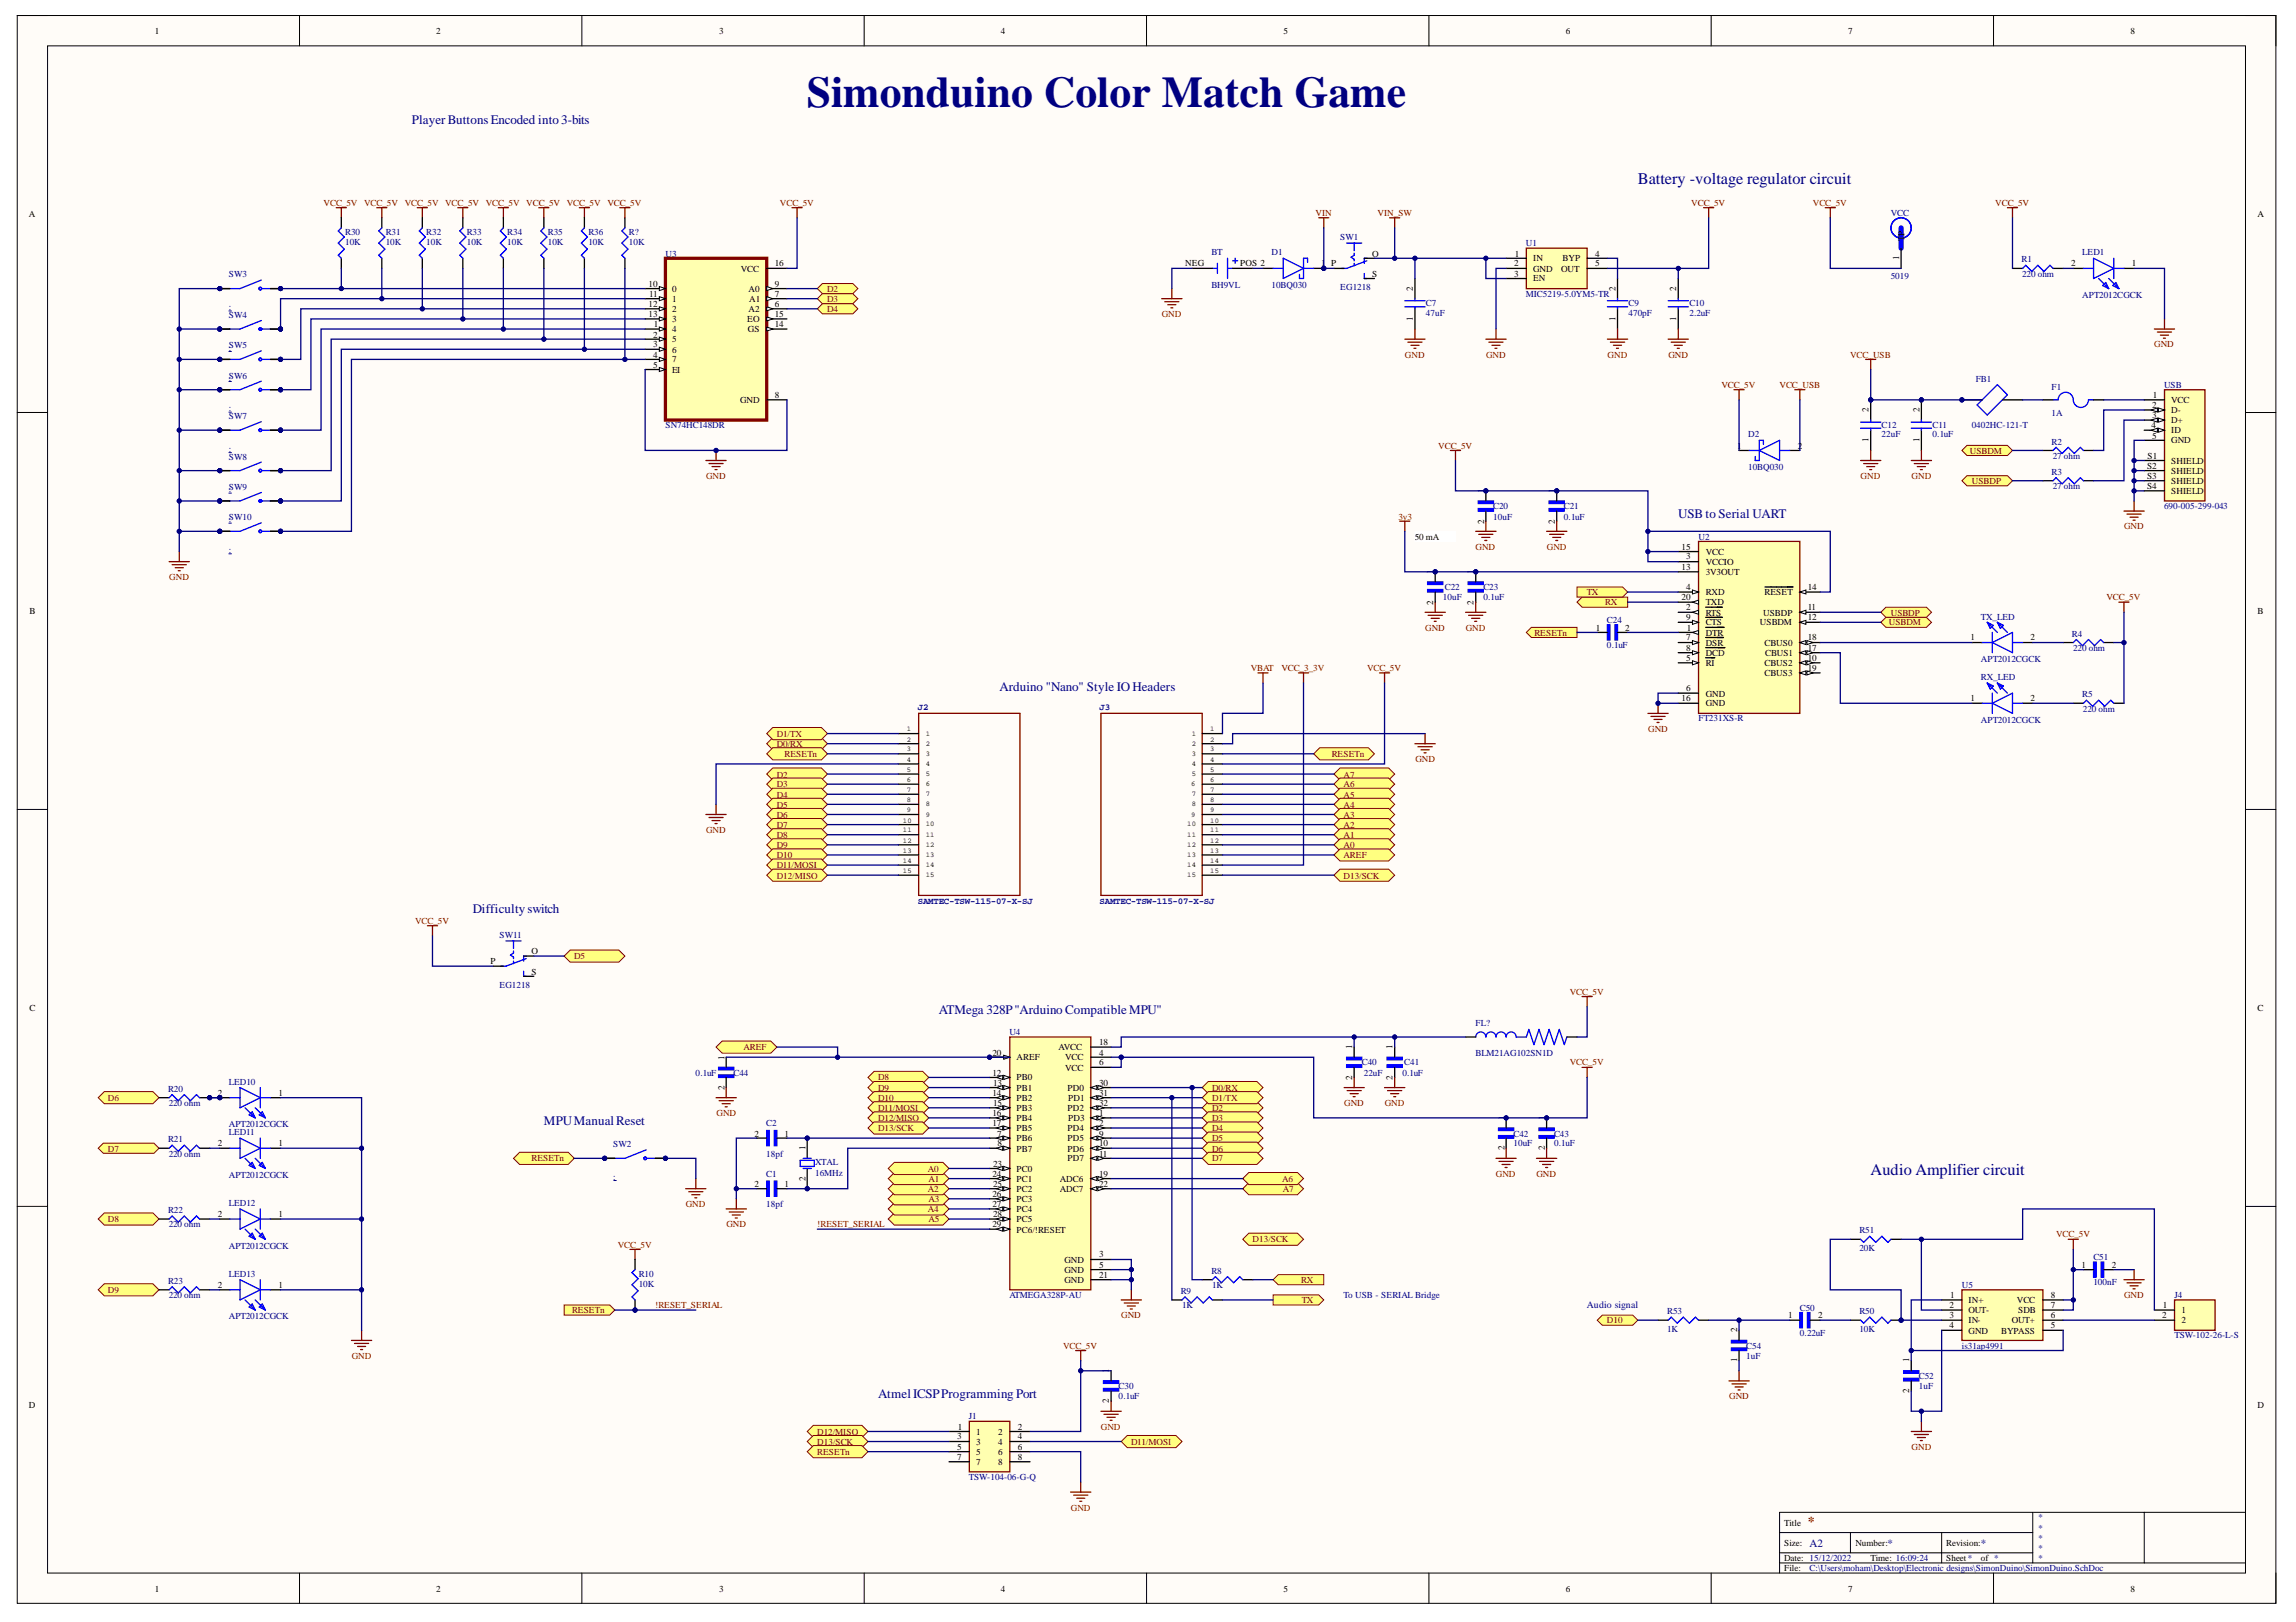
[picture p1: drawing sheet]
<svg xmlns="http://www.w3.org/2000/svg" width="297mm" height="210mm" viewBox="0 0 297 210" stroke-linecap="round" stroke-linejoin="round" font-family="sans-serif">
<defs><g id="words">
<text font-size="5.7" fill="#000080" x="104.4" y="13.9">Simonduino Color Match Game</text>
<g font-size="2.1" fill="#000080">
<text x="211.9" y="23.8">Battery -voltage regulator circuit</text>
<text x="242" y="152.1">Audio Amplifier circuit</text>
</g>
<text font-size="1.8" fill="#800000" x="233.9" y="197.4">*</text>
<g font-size="1.7" fill="#000080">
<text x="53.3" y="16.1">PlayerButtonsEncoded into3-bits</text>
<text x="217.1" y="67.1">USB to Serial UART</text>
<text x="129.3" y="89.4">Arduino &quot;Nano&quot; Style IO Headers</text>
<text x="61.2" y="118.2">Difficultyswitch</text>
<text x="121.5" y="131.2">ATMega 328P&quot;Arduino CompatibleMPU&quot;</text>
<text x="70.4" y="145.6">MPUManualReset</text>
<text x="113.6" y="181">AtmelICSPProgramming Port</text>
</g>
<g font-size="1.4" fill="#000080">
<text x="234.1" y="200.1">A2</text>
<text x="244.2" y="200.1">*</text>
<text x="256.3" y="200.1">*</text>
</g>
<text font-size="1.3" fill="#000080" x="205.3" y="169.3">Audio signal</text>
<g font-size="1.2">
<text x="20" y="4.4">1</text>
<text x="56.4" y="4.4">2</text>
<text x="93" y="4.4">3</text>
<text x="129.5" y="4.4">4</text>
<text x="166" y="4.4">5</text>
<text x="202.6" y="4.4">6</text>
<text x="239.1" y="4.4">7</text>
<text x="275.6" y="4.4">8</text>
<text x="3.7" y="28.1">A</text>
<text x="292.1" y="28.1">A</text>
<text x="95.8" y="35.1">VCC</text>
<text x="100.2" y="34.5">16</text>
<text x="153.3" y="34.5">NEG</text>
<text x="160.4" y="34.5">POS 2</text>
<text x="170.9" y="34.5">1</text>
<text x="172.2" y="34.5">P</text>
<text x="177.5" y="35.8">S</text>
<text x="177.5" y="33.2">O</text>
<text x="195.9" y="34.5">2</text>
<text x="195.9" y="35.8">3</text>
<text x="196" y="33.2">1</text>
<text x="198.3" y="33.8">IN</text>
<text x="198.3" y="35.1">GND</text>
<text x="202" y="35.1">OUT</text>
<text x="202.1" y="33.8">BYP</text>
<text x="206.4" y="33.2">4</text>
<text x="206.4" y="34.5">5</text>
<text x="245.7" y="33.6" transform="rotate(-90 245.7 33.6)">1</text>
<text x="246.4" y="31.2" transform="rotate(-90 246.4 31.2)">TP</text>
<text x="268" y="34.5">2</text>
<text x="275.8" y="34.5">1</text>
<text x="83.9" y="37.1">10</text>
<text x="83.9" y="39.7">12</text>
<text x="83.9" y="41.1">13</text>
<text x="84" y="38.4">11</text>
<text x="86.9" y="37.8">0</text>
<text x="86.9" y="39">1</text>
<text x="86.9" y="40.4">2</text>
<text x="86.9" y="41.7">3</text>
<text x="96.7" y="41.7">EO</text>
<text x="96.8" y="37.8">A0</text>
<text x="96.8" y="40.4">A2</text>
<text x="96.9" y="39">A1</text>
<text x="100.2" y="37.1">9</text>
<text x="100.2" y="38.4">7</text>
<text x="100.2" y="39.7">6</text>
<text x="100.2" y="41.1">15</text>
<text x="182.8" y="41.5" transform="rotate(-90 182.8 41.5)">1</text>
<text x="182.8" y="37.6" transform="rotate(-90 182.8 37.6)">2</text>
<text x="198.3" y="36.4">EN</text>
<text x="209" y="41.5" transform="rotate(-90 209 41.5)">1</text>
<text x="209" y="37.6" transform="rotate(-90 209 37.6)">2</text>
<text x="216.9" y="41.5" transform="rotate(-90 216.9 41.5)">1</text>
<text x="216.9" y="37.6" transform="rotate(-90 216.9 37.6)">2</text>
<text x="84.5" y="43.7">2</text>
<text x="84.5" y="44.9">3</text>
<text x="84.5" y="46.3">4</text>
<text x="84.5" y="47.6">5</text>
<text x="84.6" y="42.3">1</text>
<text x="86.9" y="43">4</text>
<text x="86.9" y="44.3">5</text>
<text x="86.9" y="45.6">6</text>
<text x="86.9" y="46.9">7</text>
<text x="96.8" y="43">GS</text>
<text x="100.2" y="42.3">14</text>
<text x="86.9" y="48.2">EI</text>
<text x="95.7" y="52.1">GND</text>
<text x="100.2" y="51.5">8</text>
<text x="241.7" y="53.3" transform="rotate(-90 241.7 53.3)">2</text>
<text x="248.3" y="53.3" transform="rotate(-90 248.3 53.3)">2</text>
<text x="278.4" y="52.8">2</text>
<text x="278.5" y="51.5">1</text>
<text x="280.9" y="52.1">VCC</text>
<text x="280.9" y="53.5">D-</text>
<text x="224.7" y="58">1</text>
<text x="232.6" y="58">2</text>
<text x="241.7" y="57.2" transform="rotate(-90 241.7 57.2)">1</text>
<text x="248.3" y="57.2" transform="rotate(-90 248.3 57.2)">1</text>
<text x="277.8" y="59.4">S1</text>
<text x="278.4" y="55.4">4</text>
<text x="278.4" y="54.2">3</text>
<text x="278.4" y="56.8">5</text>
<text x="280.9" y="54.7">D+</text>
<text x="280.9" y="56.1">ID</text>
<text x="280.9" y="57.4">GND</text>
<text x="280.9" y="60">SHIELD</text>
<text x="192" y="63.8" transform="rotate(-90 192 63.8)">1</text>
<text x="201.1" y="63.8" transform="rotate(-90 201.1 63.8)">1</text>
<text x="277.8" y="60.7">S2</text>
<text x="277.8" y="62">S3</text>
<text x="277.8" y="63.3">S4</text>
<text x="280.9" y="61.3">SHIELD</text>
<text x="280.9" y="62.6">SHIELD</text>
<text x="280.9" y="64">SHIELD</text>
<text x="183" y="69.9">50 mA</text>
<text x="192" y="67.8" transform="rotate(-90 192 67.8)">2</text>
<text x="201.1" y="67.8" transform="rotate(-90 201.1 67.8)">2</text>
<text x="217.5" y="71.1">15</text>
<text x="220.7" y="71.8">VCC</text>
<text x="185.4" y="74.3" transform="rotate(-90 185.4 74.3)">1</text>
<text x="190.6" y="74.3" transform="rotate(-90 190.6 74.3)">1</text>
<text x="217.5" y="73.8">13</text>
<text x="217.5" y="77.6">20</text>
<text x="218.1" y="72.4">3</text>
<text x="218.1" y="76.4">4</text>
<text x="220.7" y="73.1">VCCIO</text>
<text x="220.7" y="74.4">3V3OUT</text>
<text x="220.7" y="77">RXD</text>
<text x="228.3" y="77">RESET</text>
<text x="233.9" y="76.4">14</text>
<text x="3.8" y="79.5">B</text>
<text x="185.4" y="78.2" transform="rotate(-90 185.4 78.2)">2</text>
<text x="190.6" y="78.2" transform="rotate(-90 190.6 78.2)">2</text>
<text x="206.5" y="81.6">1</text>
<text x="210.3" y="81.6">2</text>
<text x="218.1" y="79">2</text>
<text x="218.1" y="80.3">9</text>
<text x="218.1" y="82.9">7</text>
<text x="218.2" y="81.6">1</text>
<text x="220.7" y="78.3">TXD</text>
<text x="220.7" y="79.7">RTS</text>
<text x="220.7" y="80.9">CTS</text>
<text x="220.7" y="82.3">DTR</text>
<text x="220.7" y="83.6">DSR</text>
<text x="227.7" y="80.9">USBDM</text>
<text x="228.1" y="79.7">USBDP</text>
<text x="228.3" y="83.6">CBUS0</text>
<text x="233.9" y="79">11</text>
<text x="233.9" y="80.3">12</text>
<text x="233.9" y="82.9">18</text>
<text x="254.9" y="82.9">1</text>
<text x="262.7" y="82.9">2</text>
<text x="292.1" y="79.5">B</text>
<text x="218.1" y="84.2">8</text>
<text x="218.1" y="85.5">5</text>
<text x="218.1" y="89.5">6</text>
<text x="220.7" y="84.9">DCD</text>
<text x="220.7" y="86.2">RI</text>
<text x="228.3" y="86.2">CBUS2</text>
<text x="228.3" y="87.5">CBUS3</text>
<text x="228.4" y="84.9">CBUS1</text>
<text x="233.9" y="84.2">17</text>
<text x="233.9" y="85.5">10</text>
<text x="233.9" y="86.8">19</text>
<text x="217.5" y="90.7">16</text>
<text x="220.7" y="90.1">GND</text>
<text x="220.7" y="91.4">GND</text>
<text x="254.9" y="90.7">1</text>
<text x="262.7" y="90.7">2</text>
<text x="63.4" y="124.8">P</text>
<text x="68.8" y="123.5">O</text>
<text x="3.8" y="130.9">C</text>
<text x="68.8" y="126.1">S</text>
<text x="292.1" y="130.9">C</text>
<text x="93.7" y="137.1" transform="rotate(-90 93.7 137.1)">1</text>
<text x="128.4" y="136.6">20</text>
<text x="131.5" y="137.2">AREF</text>
<text x="136.9" y="135.9">AVCC</text>
<text x="137.8" y="137.2">VCC</text>
<text x="142.2" y="135.3">18</text>
<text x="142.2" y="136.6">4</text>
<text x="142.2" y="137.9">6</text>
<text x="174.9" y="135.8" transform="rotate(-90 174.9 135.8)">1</text>
<text x="180.2" y="135.8" transform="rotate(-90 180.2 135.8)">1</text>
<text x="28.2" y="141.8">2</text>
<text x="36" y="141.8">1</text>
<text x="93.7" y="141" transform="rotate(-90 93.7 141)">2</text>
<text x="128.4" y="139.2">12</text>
<text x="128.4" y="141.8">14</text>
<text x="128.5" y="140.5">13</text>
<text x="128.5" y="143.1">15</text>
<text x="131.5" y="139.8">PB0</text>
<text x="131.5" y="141.2">PB1</text>
<text x="131.5" y="142.4">PB2</text>
<text x="131.5" y="143.8">PB3</text>
<text x="137.8" y="138.6">VCC</text>
<text x="138.1" y="141.2">PD0</text>
<text x="138.1" y="143.8">PD2</text>
<text x="138.2" y="142.4">PD1</text>
<text x="142.2" y="140.5">30</text>
<text x="142.2" y="141.8">31</text>
<text x="142.2" y="143.1">32</text>
<text x="174.9" y="139.7" transform="rotate(-90 174.9 139.7)">2</text>
<text x="180.2" y="139.7" transform="rotate(-90 180.2 139.7)">2</text>
<text x="28.2" y="148.4">2</text>
<text x="36" y="148.4">1</text>
<text x="97.6" y="147.1">2</text>
<text x="101.5" y="147.1">1</text>
<text x="104.2" y="148.9" transform="rotate(-90 104.2 148.9)">1</text>
<text x="128.4" y="144.5">16</text>
<text x="128.4" y="145.7">17</text>
<text x="129" y="147.1">7</text>
<text x="129.1" y="148.4">8</text>
<text x="131.5" y="145.1">PB4</text>
<text x="131.5" y="146.4">PB5</text>
<text x="131.5" y="147.7">PB6</text>
<text x="131.5" y="149">PB7</text>
<text x="138.1" y="146.4">PD4</text>
<text x="138.1" y="147.7">PD5</text>
<text x="138.1" y="149">PD6</text>
<text x="138.2" y="145.1">PD3</text>
<text x="142.2" y="144.5">1</text>
<text x="142.2" y="145.7">2</text>
<text x="142.2" y="147.1">9</text>
<text x="142.2" y="148.4">10</text>
<text x="142.2" y="149.7">11</text>
<text x="194.6" y="148.9" transform="rotate(-90 194.6 148.9)">2</text>
<text x="194.6" y="144.9" transform="rotate(-90 194.6 144.9)">1</text>
<text x="199.9" y="148.9" transform="rotate(-90 199.9 148.9)">2</text>
<text x="199.9" y="144.9" transform="rotate(-90 199.9 144.9)">1</text>
<text x="97.6" y="153.6">2</text>
<text x="101.5" y="153.6">1</text>
<text x="104.2" y="152.8" transform="rotate(-90 104.2 152.8)">2</text>
<text x="128.4" y="152.3">24</text>
<text x="128.4" y="154.9">26</text>
<text x="128.5" y="151">23</text>
<text x="128.5" y="153.6">25</text>
<text x="131.5" y="151.6">PC0</text>
<text x="131.5" y="152.9">PC1</text>
<text x="131.5" y="154.3">PC2</text>
<text x="131.5" y="155.5">PC3</text>
<text x="137.1" y="152.9">ADC6</text>
<text x="137.1" y="154.3">ADC7</text>
<text x="138.1" y="150.3">PD7</text>
<text x="142.2" y="152.3">19</text>
<text x="142.2" y="153.6">22</text>
<text x="28.2" y="157.5">2</text>
<text x="36" y="157.5">1</text>
<text x="128.4" y="156.2">27</text>
<text x="128.4" y="158.8">29</text>
<text x="128.5" y="157.5">28</text>
<text x="131.5" y="156.9">PC4</text>
<text x="131.5" y="158.2">PC5</text>
<text x="131.5" y="159.5">PC6/!RESET</text>
<text x="28.2" y="166.7">2</text>
<text x="36" y="166.7">1</text>
<text x="137.7" y="163.4">GND</text>
<text x="137.7" y="164.7">GND</text>
<text x="137.7" y="166">GND</text>
<text x="142.2" y="162.7">3</text>
<text x="142.2" y="164.1">5</text>
<text x="142.2" y="165.3">21</text>
<text x="252.3" y="168">1</text>
<text x="265.3" y="168">8</text>
<text x="269.3" y="164.1">1</text>
<text x="273.2" y="164.1">2</text>
<text x="224.7" y="172.4" transform="rotate(-90 224.7 172.4)">2</text>
<text x="231.3" y="170.6">1</text>
<text x="235.2" y="170.6">2</text>
<text x="252.2" y="169.3">2</text>
<text x="252.2" y="170.6">3</text>
<text x="252.2" y="171.9">4</text>
<text x="254.7" y="168.6">IN+</text>
<text x="254.7" y="170">OUT-</text>
<text x="254.7" y="171.2">IN-</text>
<text x="254.7" y="172.6">GND</text>
<text x="258.9" y="172.6">BYPASS</text>
<text x="260.3" y="171.2">OUT+</text>
<text x="260.9" y="168.6">VCC</text>
<text x="261.1" y="170">SDB</text>
<text x="265.3" y="169.3">7</text>
<text x="265.3" y="170.6">6</text>
<text x="265.3" y="171.9">5</text>
<text x="279.7" y="170.6">2</text>
<text x="279.8" y="169.3">1</text>
<text x="282.2" y="170">1</text>
<text x="282.2" y="171.2">2</text>
<text x="143.4" y="177.7" transform="rotate(-90 143.4 177.7)">1</text>
<text x="224.7" y="176.2" transform="rotate(-90 224.7 176.2)">1</text>
<text x="247" y="176.3" transform="rotate(-90 247 176.3)">1</text>
<text x="3.7" y="182.2">D</text>
<text x="123.9" y="185">1</text>
<text x="126.3" y="185.7">1</text>
<text x="129.2" y="185.7">2</text>
<text x="131.7" y="185">2</text>
<text x="143.4" y="181.6" transform="rotate(-90 143.4 181.6)">2</text>
<text x="247" y="180.3" transform="rotate(-90 247 180.3)">2</text>
<text x="292.1" y="182.2">D</text>
<text x="123.8" y="186.3">3</text>
<text x="123.8" y="187.6">5</text>
<text x="123.8" y="188.9">7</text>
<text x="126.3" y="187">3</text>
<text x="126.3" y="188.3">5</text>
<text x="126.3" y="189.6">7</text>
<text x="129.2" y="187">4</text>
<text x="129.2" y="188.3">6</text>
<text x="129.2" y="189.6">8</text>
<text x="131.7" y="186.3">4</text>
<text x="131.7" y="187.6">6</text>
<text x="131.7" y="188.9">8</text>
<text x="230.8" y="197.4">Title</text>
<text x="230.8" y="200.1">Size:</text>
<text x="230.8" y="202">Date: 15/12/2022</text>
<text x="230.8" y="203.3">File:</text>
<text x="240" y="200.1">Number:</text>
<text x="242" y="202">Time: 16:09:24</text>
<text x="251.8" y="200.1">Revision:</text>
<text x="251.8" y="202">Sheet*</text>
<text x="256.3" y="202">of *</text>
<text x="20" y="206">1</text>
<text x="56.4" y="206">2</text>
<text x="93" y="206">3</text>
<text x="129.5" y="206">4</text>
<text x="166" y="206">5</text>
<text x="202.6" y="206">6</text>
<text x="239.1" y="206">7</text>
<text x="275.6" y="206">8</text>
</g>
<g font-size="1.2" fill="#800000">
<text x="41.9" y="26.6">VCC_5V</text>
<text x="47.1" y="26.6">VCC_5V</text>
<text x="52.4" y="26.6">VCC_5V</text>
<text x="57.6" y="26.6">VCC_5V</text>
<text x="62.8" y="26.6">VCC_5V</text>
<text x="68.1" y="26.6">VCC_5V</text>
<text x="73.3" y="26.6">VCC_5V</text>
<text x="78.6" y="26.6">VCC_5V</text>
<text x="100.9" y="26.6">VCC_5V</text>
<text x="170.2" y="28">VIN</text>
<text x="178.2" y="28">VIN_SW</text>
<text x="218.8" y="26.6">VCC_5V</text>
<text x="234.5" y="26.6">VCC_5V</text>
<text x="258.1" y="26.6">VCC_5V</text>
<text x="107" y="37.8">D2</text>
<text x="107" y="39">D3</text>
<text x="107" y="40.4">D4</text>
<text x="150.3" y="41.1">GND</text>
<text x="181.8" y="46.3">GND</text>
<text x="192.3" y="46.3">GND</text>
<text x="208" y="46.3">GND</text>
<text x="215.9" y="46.3">GND</text>
<text x="239.4" y="46.3">VCC_USB</text>
<text x="278.7" y="44.9">GND</text>
<text x="222.7" y="50.2">VCC_5V</text>
<text x="230.2" y="50.2">VCC_USB</text>
<text x="186.1" y="58">VCC_5V</text>
<text x="254.8" y="58.7">USBDM</text>
<text x="91.3" y="62">GND</text>
<text x="240.7" y="62">GND</text>
<text x="247.3" y="62">GND</text>
<text x="255.1" y="62.6">USBDP</text>
<text x="180.9" y="67.2">3v3</text>
<text x="190.9" y="71.1">GND</text>
<text x="200.1" y="71.1">GND</text>
<text x="274.8" y="68.5">GND</text>
<text x="21.9" y="75">GND</text>
<text x="205.3" y="77">TX</text>
<text x="272.5" y="77.6">VCC_5V</text>
<text x="184.4" y="81.6">GND</text>
<text x="189.6" y="81.6">GND</text>
<text x="198.5" y="82.3">RESETn</text>
<text x="207.6" y="78.3">RX</text>
<text x="244.4" y="80.9">USBDM</text>
<text x="244.6" y="79.7">USBDP</text>
<text x="161.8" y="86.8">VBAT</text>
<text x="165.8" y="86.8">VCC_3_3V</text>
<text x="176.9" y="86.8">VCC_5V</text>
<text x="100.5" y="95.4">D1/TX</text>
<text x="213.2" y="94.7">GND</text>
<text x="100.5" y="100.6">D2</text>
<text x="100.5" y="101.9">D3</text>
<text x="100.5" y="96.6">D0/RX</text>
<text x="101.5" y="98">RESETn</text>
<text x="172.3" y="98">RESETn</text>
<text x="173.8" y="100.6">A7</text>
<text x="173.8" y="101.9">A6</text>
<text x="183.1" y="98.6">GND</text>
<text x="91.3" y="107.8">GND</text>
<text x="100.5" y="103.2">D4</text>
<text x="100.5" y="104.5">D5</text>
<text x="100.5" y="105.9">D6</text>
<text x="100.5" y="107.1">D7</text>
<text x="173.8" y="103.2">A5</text>
<text x="173.8" y="104.5">A4</text>
<text x="173.8" y="105.9">A3</text>
<text x="173.8" y="107.1">A2</text>
<text x="100.5" y="108.5">D8</text>
<text x="100.5" y="109.7">D9</text>
<text x="100.5" y="111.1">D10</text>
<text x="100.5" y="112.4">D11/MOSI</text>
<text x="100.5" y="113.7">D12/MISO</text>
<text x="173.8" y="113.7">D13/SCK</text>
<text x="173.8" y="108.5">A1</text>
<text x="173.8" y="109.7">A0</text>
<text x="173.8" y="111.1">AREF</text>
<text x="53.7" y="119.5">VCC_5V</text>
<text x="74.3" y="124.1">D5</text>
<text x="203.1" y="128.8">VCC_5V</text>
<text x="96.2" y="135.9">AREF</text>
<text x="203.1" y="137.9">VCC_5V</text>
<text x="14" y="142.4">D6</text>
<text x="113.6" y="139.8">D8</text>
<text x="113.6" y="141.2">D9</text>
<text x="113.6" y="142.4">D10</text>
<text x="113.6" y="143.8">D11/MOSI</text>
<text x="156.8" y="143.8">D2</text>
<text x="156.8" y="141.2">D0/RX</text>
<text x="156.8" y="142.4">D1/TX</text>
<text x="173.9" y="143.1">GND</text>
<text x="179.1" y="143.1">GND</text>
<text x="14" y="149">D7</text>
<text x="92.7" y="144.5">GND</text>
<text x="113.6" y="145.1">D12/MISO</text>
<text x="113.6" y="146.4">D13/SCK</text>
<text x="156.8" y="145.1">D3</text>
<text x="156.8" y="146.4">D4</text>
<text x="156.8" y="147.7">D5</text>
<text x="156.8" y="149">D6</text>
<text x="68.8" y="150.3">RESETn</text>
<text x="120" y="154.3">A2</text>
<text x="120" y="151.6">A0</text>
<text x="120.1" y="155.5">A3</text>
<text x="120.1" y="152.9">A1</text>
<text x="156.8" y="150.3">D7</text>
<text x="165.9" y="152.9">A6</text>
<text x="165.9" y="154.3">A7</text>
<text x="193.5" y="152.3">GND</text>
<text x="198.8" y="152.3">GND</text>
<text x="14" y="158.2">D8</text>
<text x="79.9" y="161.4">VCC_5V</text>
<text x="88.7" y="156.2">GND</text>
<text x="94" y="158.8">GND</text>
<text x="105.7" y="158.8">!RESET_SERIAL</text>
<text x="120" y="156.9">A4</text>
<text x="120.1" y="158.2">A5</text>
<text x="162.1" y="160.8">D13/SCK</text>
<text x="266" y="160.1">VCC_5V</text>
<text x="14" y="167.4">D9</text>
<text x="168.3" y="166">RX</text>
<text x="274.8" y="168">GND</text>
<text x="74" y="170">RESETn</text>
<text x="84.8" y="169.3">!RESET_SERIAL</text>
<text x="145.1" y="170.6">GND</text>
<text x="168.4" y="168.6">TX</text>
<text x="207.9" y="171.2">D10</text>
<text x="45.5" y="175.8">GND</text>
<text x="137.5" y="174.5">VCC_5V</text>
<text x="105.7" y="185.7">D12/MISO</text>
<text x="142.4" y="185">GND</text>
<text x="223.7" y="181">GND</text>
<text x="105.7" y="187">D13/SCK</text>
<text x="105.7" y="188.3">RESETn</text>
<text x="146.3" y="187">D11/MOSI</text>
<text x="247.3" y="187.6">GND</text>
<text x="138.5" y="195.5">GND</text>
</g>
<g font-size="1.2" fill="#000080">
<text x="244.6" y="28">VCC</text>
<text x="29.6" y="35.9">SW3</text>
<text x="44.7" y="31.8">10K</text>
<text x="44.7" y="30.4">R30</text>
<text x="49.9" y="31.8">10K</text>
<text x="49.9" y="30.4">R31</text>
<text x="55.1" y="31.8">10K</text>
<text x="55.1" y="30.4">R32</text>
<text x="60.4" y="31.8">10K</text>
<text x="60.4" y="30.4">R33</text>
<text x="65.6" y="31.8">10K</text>
<text x="65.6" y="30.4">R34</text>
<text x="70.9" y="31.8">10K</text>
<text x="70.9" y="30.4">R35</text>
<text x="76.1" y="31.8">10K</text>
<text x="76.1" y="30.4">R36</text>
<text x="81.4" y="31.8">10K</text>
<text x="81.4" y="30.4">R?</text>
<text x="86.1" y="33.2">U3</text>
<text x="156.7" y="33">BT</text>
<text x="164.5" y="33">D1</text>
<text x="173.4" y="31.1">SW1</text>
<text x="197.4" y="31.9">U1</text>
<text x="261.5" y="34">R1</text>
<text x="261.6" y="35.8">220 ohm</text>
<text x="269.4" y="33">LED1</text>
<text x="29.6" y="40.1">:</text>
<text x="29.6" y="41.1">SW4</text>
<text x="156.7" y="37.3">BH9VL</text>
<text x="164.5" y="37.3">10BQ030</text>
<text x="173.4" y="37.5">EG1218</text>
<text x="184.5" y="39.6">C7</text>
<text x="184.5" y="40.9">47uF</text>
<text x="197.4" y="38.4">MIC5219-5.0YM5-TR</text>
<text x="210.7" y="39.6">C9</text>
<text x="210.7" y="40.9">470pF</text>
<text x="218.6" y="39.6">C10</text>
<text x="218.6" y="40.9">2.2uF</text>
<text x="244.6" y="36.1">5019</text>
<text x="269.4" y="38.5">APT2012CGCK</text>
<text x="29.6" y="45.4">:</text>
<text x="29.6" y="45">SW5</text>
<text x="29.6" y="49.3">:</text>
<text x="29.6" y="53.2">:</text>
<text x="29.6" y="49">SW6</text>
<text x="255.6" y="49.4">FB1</text>
<text x="265.4" y="50.5">F1</text>
<text x="265.4" y="53.8">1A</text>
<text x="280" y="50.2">USB</text>
<text x="29.6" y="58.5">:</text>
<text x="29.6" y="54.2">SW7</text>
<text x="29.6" y="59.5">SW8</text>
<text x="86.1" y="55.4">SN74HC148DR</text>
<text x="226.2" y="56.6">D2</text>
<text x="243.4" y="55.3">C12</text>
<text x="243.4" y="56.6">22uF</text>
<text x="250" y="55.3">C11</text>
<text x="250" y="56.6">0.1uF</text>
<text x="255.1" y="55.4">0402HC-121-T</text>
<text x="265.4" y="57.5">R2</text>
<text x="265.6" y="59.4">27 ohm</text>
<text x="29.6" y="63.7">:</text>
<text x="29.6" y="63.4">SW9</text>
<text x="193.2" y="65.9">C20</text>
<text x="202.3" y="65.9">C21</text>
<text x="226.2" y="60.8">10BQ030</text>
<text x="265.4" y="61.4">R3</text>
<text x="265.6" y="63.3">27 ohm</text>
<text x="280" y="65.9">690-005-299-043</text>
<text x="29.6" y="67.6">:</text>
<text x="29.6" y="71.6">:</text>
<text x="29.6" y="67.2">SW10</text>
<text x="193.2" y="67.2">10uF</text>
<text x="202.3" y="67.2">0.1uF</text>
<text x="219.7" y="69.9">U2</text>
<text x="186.7" y="77.6">10uF</text>
<text x="186.9" y="76.4">C22</text>
<text x="191.9" y="77.6">0.1uF</text>
<text x="191.9" y="76.4">C23</text>
<text x="207.9" y="83.9">0.1uF</text>
<text x="207.9" y="80.6">C24</text>
<text x="256.3" y="80.2">TX_LED</text>
<text x="268" y="82.4">R4</text>
<text x="256.3" y="85.7">APT2012CGCK</text>
<text x="256.3" y="88">RX_LED</text>
<text x="268.2" y="84.2">220 ohm</text>
<text x="118.8" y="91.8">J2</text>
<text x="142.3" y="91.8">J3</text>
<text x="219.7" y="93.4">FT231XS-R</text>
<text x="256.3" y="93.5">APT2012CGCK</text>
<text x="269.4" y="90.2">R5</text>
<text x="269.5" y="92.1">220 ohm</text>
<text x="118.8" y="116.9">SAMTEC-TSW-115-07-X-SJ</text>
<text x="142.3" y="116.9">SAMTEC-TSW-115-07-X-SJ</text>
<text x="64.6" y="121.4">SW11</text>
<text x="64.6" y="127.8">EG1218</text>
<text x="130.6" y="134">U4</text>
<text x="176.2" y="137.9">C40</text>
<text x="181.7" y="137.9">C41</text>
<text x="190.9" y="132.8">FL?</text>
<text x="190.9" y="136.6">BLM21AG102SN1D</text>
<text x="21.7" y="141.3">R20</text>
<text x="21.8" y="143.1">220 ohm</text>
<text x="29.6" y="140.4">LED10</text>
<text x="90" y="139.2">0.1uF</text>
<text x="94.9" y="139.2">C44</text>
<text x="176.4" y="139.2">22uF</text>
<text x="181.4" y="139.2">0.1uF</text>
<text x="21.7" y="147.8">R21</text>
<text x="21.8" y="149.7">220 ohm</text>
<text x="29.6" y="146.9">LED11</text>
<text x="29.6" y="145.9">APT2012CGCK</text>
<text x="79.3" y="148.4">SW2</text>
<text x="99.1" y="149.7">18pf</text>
<text x="99.1" y="145.7">C2</text>
<text x="195.8" y="148.4">10uF</text>
<text x="195.8" y="147.1">C42</text>
<text x="201" y="148.4">0.1uF</text>
<text x="201" y="147.1">C43</text>
<text x="29.6" y="152.4">APT2012CGCK</text>
<text x="79.3" y="152.7">:</text>
<text x="99.1" y="152.3">C1</text>
<text x="105.5" y="150.8">XTAL</text>
<text x="105.5" y="152.2">16MHz</text>
<text x="21.7" y="157">R22</text>
<text x="21.8" y="158.8">220 ohm</text>
<text x="29.6" y="156">LED12</text>
<text x="29.6" y="161.6">APT2012CGCK</text>
<text x="99.1" y="156.2">18pf</text>
<text x="240.5" y="162">20K</text>
<text x="240.5" y="159.6">R51</text>
<text x="21.7" y="166.2">R23</text>
<text x="21.8" y="168">220 ohm</text>
<text x="29.6" y="165.2">LED13</text>
<text x="82.6" y="166.5">10K</text>
<text x="82.6" y="165.2">R10</text>
<text x="130.6" y="168">ATMEGA328P-AU</text>
<text x="152.8" y="167.4">R9</text>
<text x="156.7" y="164.8">R8</text>
<text x="156.8" y="166.7">1K</text>
<text x="173.8" y="168">To USB - SERIAL Bridge</text>
<text x="253.8" y="166.7">U5</text>
<text x="270.8" y="166.3">100nF</text>
<text x="270.8" y="163.1">C51</text>
<text x="281.3" y="168">J4</text>
<text x="29.6" y="170.7">APT2012CGCK</text>
<text x="152.9" y="169.3">1K</text>
<text x="215.7" y="172.4">1K</text>
<text x="215.7" y="170.1">R53</text>
<text x="232.9" y="172.9">0.22uF</text>
<text x="232.9" y="169.6">C50</text>
<text x="240.5" y="172.4">10K</text>
<text x="240.5" y="170.1">R50</text>
<text x="281.3" y="173.2">TSW-102-26-L-S</text>
<text x="144.7" y="179.8">C30</text>
<text x="225.9" y="175.8">1uF</text>
<text x="225.9" y="174.5">C54</text>
<text x="248.2" y="179.8">1uF</text>
<text x="248.2" y="178.4">C52</text>
<text x="253.8" y="174.5">is31ap4991</text>
<text x="125.3" y="183.7">J1</text>
<text x="144.7" y="181">0.1uF</text>
<text x="125.3" y="191.5">TSW-104-06-G-Q</text>
<text x="263.6" y="196.8">*</text>
<text x="234.1" y="203.3">C:\Users\moham\Desktop\Electronic designs\SimonDuino\SimonDuino.SchDoc</text>
<text x="263.6" y="198.1">*</text>
<text x="263.6" y="199.4">*</text>
<text x="263.6" y="200.7">*</text>
<text x="263.6" y="202">*</text>
</g>
<g font-size=".9">
<text x="117.3" y="94.6">1</text>
<text x="117.3" y="96">2</text>
<text x="119.8" y="95.2">1</text>
<text x="154.2" y="95.2">1</text>
<text x="156.6" y="94.6">1</text>
<text x="156.6" y="96">2</text>
<text x="117.3" y="97.2">3</text>
<text x="117.3" y="98.6">4</text>
<text x="117.3" y="99.9">5</text>
<text x="117.3" y="101.2">6</text>
<text x="119.8" y="96.5">2</text>
<text x="119.8" y="97.8">3</text>
<text x="119.8" y="99.1">4</text>
<text x="119.8" y="100.4">5</text>
<text x="119.8" y="101.7">6</text>
<text x="154.1" y="101.7">6</text>
<text x="154.2" y="96.5">2</text>
<text x="154.2" y="97.8">3</text>
<text x="154.2" y="99.1">4</text>
<text x="154.2" y="100.4">5</text>
<text x="156.6" y="97.2">3</text>
<text x="156.6" y="98.6">4</text>
<text x="156.6" y="99.9">5</text>
<text x="156.6" y="101.2">6</text>
<text x="116.8" y="106.4">10</text>
<text x="116.8" y="107.7">11</text>
<text x="117.3" y="102.5">7</text>
<text x="117.3" y="103.8">8</text>
<text x="117.3" y="105.1">9</text>
<text x="119.8" y="103.1">7</text>
<text x="119.8" y="104.3">8</text>
<text x="119.8" y="105.7">9</text>
<text x="119.8" y="107">10</text>
<text x="153.6" y="107">10</text>
<text x="154.1" y="105.7">9</text>
<text x="154.2" y="103.1">7</text>
<text x="154.2" y="104.3">8</text>
<text x="156.6" y="102.5">7</text>
<text x="156.6" y="103.8">8</text>
<text x="156.6" y="105.1">9</text>
<text x="156.6" y="106.4">10</text>
<text x="156.6" y="107.7">11</text>
<text x="116.8" y="109.1">12</text>
<text x="116.8" y="110.3">13</text>
<text x="116.8" y="111.7">14</text>
<text x="116.8" y="113">15</text>
<text x="119.8" y="108.3">11</text>
<text x="119.8" y="109.6">12</text>
<text x="119.8" y="110.8">13</text>
<text x="119.8" y="112.2">14</text>
<text x="119.8" y="113.5">15</text>
<text x="153.6" y="108.3">11</text>
<text x="153.6" y="109.6">12</text>
<text x="153.6" y="110.8">13</text>
<text x="153.6" y="112.2">14</text>
<text x="153.6" y="113.5">15</text>
<text x="156.6" y="109.1">12</text>
<text x="156.6" y="110.3">13</text>
<text x="156.6" y="111.7">14</text>
<text x="156.6" y="113">15</text>
</g>
</g></defs>
<path d="M2.2 2h292.2v205.5h-292.2z" fill-rule="evenodd" fill="#fffcf8"/>
<path d="M2.2 2h292.2v205.5h-292.2z" fill="none" stroke="#000" stroke-width=".13"/>
<path d="M6.2 5.9h284.3v197.7h-284.3z" fill-rule="evenodd" fill="#fffcf8"/>
<g fill="none" stroke="#000" stroke-width=".13">
<path d="M2.2 2h4M6.2 5.9h284.3v197.7h-284.3zM38.7 2v3.9M75.3 2v3.9M111.8 2v3.9M148.3 2v3.9M184.9 2v3.9M221.4 2v3.9M257.9 2v3.9M290.5 2h3.9v3.9M2.2 53.4h4M290.5 53.4h3.9"/>
<path d="M2.2 104.7h4M290.5 104.7h3.9M2.2 156.1h4M290.5 156.1h3.9M230.2 198.3h32.8M239.4 198.3v2.7M251.2 198.3v4M263 195.7v6.6M277.4 195.7v6.6M290.5 195.7h-60.3v7.9M38.7 203.6v3.9M75.3 203.6v3.9"/>
<path d="M111.8 203.6v3.9M148.3 203.6v3.9M184.9 203.6v3.9M221.4 203.6v3.9M230.2 202.3h60.3M230.2 201h32.8M257.9 203.6v3.9M294.4 203.6v3.9"/>
</g>
<path d="M86.1 33.4h13.1v21h-13.1z" fill-rule="evenodd" fill="#ffffb0"/>
<path d="M86.1 33.4h13.1v21h-13.1z" fill="none" stroke="#800000" stroke-width=".42"/>
<path d="M83.5 37.3h2.6" fill="none" stroke="#000" stroke-width=".17"/>
<path d="M85.3 37.1l.8 .2-.8 .3z" fill="#f8fcff"/>
<path d="M85.3 37.1l.8 .2-.8 .3z" fill="none" stroke="#000" stroke-width=".13"/>
<path d="M83.5 38.7h2.6" fill="none" stroke="#000" stroke-width=".17"/>
<path d="M85.3 38.4l.8 .3-.8 .2z" fill="#f8fcff"/>
<path d="M85.3 38.4l.8 .3-.8 .2z" fill="none" stroke="#000" stroke-width=".13"/>
<path d="M83.5 40h2.6" fill="none" stroke="#000" stroke-width=".17"/>
<path d="M85.3 39.7l.8 .3-.8 .2z" fill="#f8fcff"/>
<path d="M85.3 39.7l.8 .3-.8 .2z" fill="none" stroke="#000" stroke-width=".13"/>
<path d="M83.5 41.3h2.6" fill="none" stroke="#000" stroke-width=".17"/>
<path d="M85.3 41l.8 .3-.8 .2z" fill="#f8fcff"/>
<path d="M85.3 41l.8 .3-.8 .2z" fill="none" stroke="#000" stroke-width=".13"/>
<path d="M83.5 42.6h2.6" fill="none" stroke="#000" stroke-width=".17"/>
<path d="M85.3 42.3l.8 .3-.8 .2z" fill="#f8fcff"/>
<path d="M85.3 42.3l.8 .3-.8 .2z" fill="none" stroke="#000" stroke-width=".13"/>
<path d="M83.5 43.9h2.6" fill="none" stroke="#000" stroke-width=".17"/>
<path d="M85.3 43.6l.8 .3-.8 .3z" fill="#f8fcff"/>
<path d="M85.3 43.6l.8 .3-.8 .3z" fill="none" stroke="#000" stroke-width=".13"/>
<path d="M83.5 45.2h2.6" fill="none" stroke="#000" stroke-width=".17"/>
<path d="M85.3 44.9l.8 .3-.8 .3z" fill="#f8fcff"/>
<path d="M85.3 44.9l.8 .3-.8 .3z" fill="none" stroke="#000" stroke-width=".13"/>
<path d="M83.5 46.5h2.6" fill="none" stroke="#000" stroke-width=".17"/>
<path d="M85.3 46.2l.8 .3-.8 .3z" fill="#f8fcff"/>
<path d="M85.3 46.2l.8 .3-.8 .3z" fill="none" stroke="#000" stroke-width=".13"/>
<path d="M83.5 47.8h2.6" fill="none" stroke="#000" stroke-width=".17"/>
<path d="M85.3 47.6l.8 .2-.8 .3z" fill="#f8fcff"/>
<path d="M85.3 47.6l.8 .2-.8 .3z" fill="none" stroke="#000" stroke-width=".13"/>
<path d="M99.2 34.7h2.6M99.2 37.3h2.6" fill="none" stroke="#000" stroke-width=".17"/>
<path d="M99.2 37.1l.8 .2-.8 .3z" fill="#f8fcff"/>
<path d="M99.2 37.1l.8 .2-.8 .3z" fill="none" stroke="#000" stroke-width=".13"/>
<path d="M99.2 38.7h2.6" fill="none" stroke="#000" stroke-width=".17"/>
<path d="M99.2 38.4l.8 .3-.8 .2z" fill="#f8fcff"/>
<path d="M99.2 38.4l.8 .3-.8 .2z" fill="none" stroke="#000" stroke-width=".13"/>
<path d="M99.2 40h2.6" fill="none" stroke="#000" stroke-width=".17"/>
<path d="M99.2 39.7l.8 .3-.8 .2z" fill="#f8fcff"/>
<path d="M99.2 39.7l.8 .3-.8 .2z" fill="none" stroke="#000" stroke-width=".13"/>
<path d="M99.2 41.3h2.6" fill="none" stroke="#000" stroke-width=".17"/>
<path d="M99.2 41l.8 .3-.8 .2z" fill="#f8fcff"/>
<path d="M99.2 41l.8 .3-.8 .2z" fill="none" stroke="#000" stroke-width=".13"/>
<path d="M99.2 42.6h2.6" fill="none" stroke="#000" stroke-width=".17"/>
<path d="M99.2 42.3l.8 .3-.8 .2z" fill="#f8fcff"/>
<path d="M99.2 42.3l.8 .3-.8 .2z" fill="none" stroke="#000" stroke-width=".13"/>
<path d="M99.2 51.7h2.6" fill="none" stroke="#000" stroke-width=".17"/>
<circle cx="128" cy="136.8" r=".26" fill="#000080"/>
<circle cx="128" cy="136.8" r=".26" fill="none" stroke="#000080" stroke-width=".13"/>
<path d="M130.6 134.2h10.5v32.7h-10.5z" fill-rule="evenodd" fill="#ffffb0"/>
<path d="M130.6 134.2h10.5v32.7h-10.5z" fill="none" stroke="#800000" stroke-width=".17"/>
<path d="M128 136.8h2.6" fill="none" stroke="#000" stroke-width=".17"/>
<path d="M129.9 136.6l.7 .2-.7 .3z" fill="#f8fcff"/>
<path d="M129.9 136.6l.7 .2-.7 .3z" fill="none" stroke="#000" stroke-width=".13"/>
<circle cx="128" cy="136.8" r=".26" fill="#000080"/>
<circle cx="128" cy="136.8" r=".26" fill="none" stroke="#000080" stroke-width=".13"/>
<path d="M128 139.4h2.6" fill="none" stroke="#000" stroke-width=".17"/>
<path d="M129.9 139.2l.7 .2-.7 .3z" fill="#f8fcff"/>
<path d="M129.9 139.2l.7 .2-.7 .3z" fill="none" stroke="#000" stroke-width=".13"/>
<path d="M128.9 139.4l.8-.2v.5z" fill="#f8fcff"/>
<path d="M128.9 139.4l.8-.2v.5z" fill="none" stroke="#000" stroke-width=".13"/>
<path d="M128 140.7h2.6" fill="none" stroke="#000" stroke-width=".17"/>
<path d="M129.9 140.5l.7 .2-.7 .3z" fill="#f8fcff"/>
<path d="M129.9 140.5l.7 .2-.7 .3z" fill="none" stroke="#000" stroke-width=".13"/>
<path d="M128.9 140.7l.8-.2v.5z" fill="#f8fcff"/>
<path d="M128.9 140.7l.8-.2v.5z" fill="none" stroke="#000" stroke-width=".13"/>
<path d="M128 142.1h2.6" fill="none" stroke="#000" stroke-width=".17"/>
<path d="M129.9 141.8l.7 .3-.7 .2z" fill="#f8fcff"/>
<path d="M129.9 141.8l.7 .3-.7 .2z" fill="none" stroke="#000" stroke-width=".13"/>
<path d="M128.9 142.1l.8-.3v.5z" fill="#f8fcff"/>
<path d="M128.9 142.1l.8-.3v.5z" fill="none" stroke="#000" stroke-width=".13"/>
<path d="M128 143.4h2.6" fill="none" stroke="#000" stroke-width=".17"/>
<path d="M129.9 143.1l.7 .3-.7 .2z" fill="#f8fcff"/>
<path d="M129.9 143.1l.7 .3-.7 .2z" fill="none" stroke="#000" stroke-width=".13"/>
<path d="M128.9 143.4l.8-.3v.5z" fill="#f8fcff"/>
<path d="M128.9 143.4l.8-.3v.5z" fill="none" stroke="#000" stroke-width=".13"/>
<path d="M128 144.7h2.6" fill="none" stroke="#000" stroke-width=".17"/>
<path d="M129.9 144.4l.7 .3-.7 .2z" fill="#f8fcff"/>
<path d="M129.9 144.4l.7 .3-.7 .2z" fill="none" stroke="#000" stroke-width=".13"/>
<path d="M128.9 144.7l.8-.3v.5z" fill="#f8fcff"/>
<path d="M128.9 144.7l.8-.3v.5z" fill="none" stroke="#000" stroke-width=".13"/>
<path d="M128 146h2.6" fill="none" stroke="#000" stroke-width=".17"/>
<path d="M129.9 145.7l.7 .3-.7 .2z" fill="#f8fcff"/>
<path d="M129.9 145.7l.7 .3-.7 .2z" fill="none" stroke="#000" stroke-width=".13"/>
<path d="M128.9 146l.8-.3v.5z" fill="#f8fcff"/>
<path d="M128.9 146l.8-.3v.5z" fill="none" stroke="#000" stroke-width=".13"/>
<path d="M128 147.3h2.6" fill="none" stroke="#000" stroke-width=".17"/>
<path d="M129.9 147l.7 .3-.7 .2z" fill="#f8fcff"/>
<path d="M129.9 147l.7 .3-.7 .2z" fill="none" stroke="#000" stroke-width=".13"/>
<path d="M128.9 147.3l.8-.3v.5z" fill="#f8fcff"/>
<path d="M128.9 147.3l.8-.3v.5z" fill="none" stroke="#000" stroke-width=".13"/>
<path d="M128 148.6h2.6" fill="none" stroke="#000" stroke-width=".17"/>
<path d="M129.9 148.3l.7 .3-.7 .3z" fill="#f8fcff"/>
<path d="M129.9 148.3l.7 .3-.7 .3z" fill="none" stroke="#000" stroke-width=".13"/>
<path d="M128.9 148.6l.8-.3v.6z" fill="#f8fcff"/>
<path d="M128.9 148.6l.8-.3v.6z" fill="none" stroke="#000" stroke-width=".13"/>
<path d="M128 151.2h2.6" fill="none" stroke="#000" stroke-width=".17"/>
<path d="M129.9 150.9l.7 .3-.7 .3z" fill="#f8fcff"/>
<path d="M129.9 150.9l.7 .3-.7 .3z" fill="none" stroke="#000" stroke-width=".13"/>
<path d="M128.9 151.2l.8-.3v.6z" fill="#f8fcff"/>
<path d="M128.9 151.2l.8-.3v.6z" fill="none" stroke="#000" stroke-width=".13"/>
<path d="M128 152.5h2.6" fill="none" stroke="#000" stroke-width=".17"/>
<path d="M129.9 152.3l.7 .2-.7 .3z" fill="#f8fcff"/>
<path d="M129.9 152.3l.7 .2-.7 .3z" fill="none" stroke="#000" stroke-width=".13"/>
<path d="M128.9 152.5l.8-.2v.5z" fill="#f8fcff"/>
<path d="M128.9 152.5l.8-.2v.5z" fill="none" stroke="#000" stroke-width=".13"/>
<path d="M128 153.8h2.6" fill="none" stroke="#000" stroke-width=".17"/>
<path d="M129.9 153.6l.7 .2-.7 .3z" fill="#f8fcff"/>
<path d="M129.9 153.6l.7 .2-.7 .3z" fill="none" stroke="#000" stroke-width=".13"/>
<path d="M128.9 153.8l.8-.2v.5z" fill="#f8fcff"/>
<path d="M128.9 153.8l.8-.2v.5z" fill="none" stroke="#000" stroke-width=".13"/>
<path d="M128 155.1h2.6" fill="none" stroke="#000" stroke-width=".17"/>
<path d="M129.9 154.9l.7 .2-.7 .3z" fill="#f8fcff"/>
<path d="M129.9 154.9l.7 .2-.7 .3z" fill="none" stroke="#000" stroke-width=".13"/>
<path d="M128.9 155.1l.8-.2v.5z" fill="#f8fcff"/>
<path d="M128.9 155.1l.8-.2v.5z" fill="none" stroke="#000" stroke-width=".13"/>
<path d="M128 156.4h2.6" fill="none" stroke="#000" stroke-width=".17"/>
<path d="M129.9 156.2l.7 .2-.7 .3z" fill="#f8fcff"/>
<path d="M129.9 156.2l.7 .2-.7 .3z" fill="none" stroke="#000" stroke-width=".13"/>
<path d="M128.9 156.4l.8-.2v.5z" fill="#f8fcff"/>
<path d="M128.9 156.4l.8-.2v.5z" fill="none" stroke="#000" stroke-width=".13"/>
<path d="M128 157.8h2.6" fill="none" stroke="#000" stroke-width=".17"/>
<path d="M129.9 157.5l.7 .3-.7 .2z" fill="#f8fcff"/>
<path d="M129.9 157.5l.7 .3-.7 .2z" fill="none" stroke="#000" stroke-width=".13"/>
<path d="M128.9 157.8l.8-.3v.5z" fill="#f8fcff"/>
<path d="M128.9 157.8l.8-.3v.5z" fill="none" stroke="#000" stroke-width=".13"/>
<path d="M128 159.1h2.6" fill="none" stroke="#000" stroke-width=".17"/>
<path d="M129.9 158.8l.7 .3-.7 .2z" fill="#f8fcff"/>
<path d="M129.9 158.8l.7 .3-.7 .2z" fill="none" stroke="#000" stroke-width=".13"/>
<path d="M128.9 159.1l.8-.3v.5z" fill="#f8fcff"/>
<path d="M128.9 159.1l.8-.3v.5z" fill="none" stroke="#000" stroke-width=".13"/>
<path d="M141.1 135.5h2.6M141.1 136.8h2.6M141.1 138.1h2.6M141.1 140.7h2.6" fill="none" stroke="#000" stroke-width=".17"/>
<path d="M141.1 140.7l.8-.2v.5z" fill="#f8fcff"/>
<path d="M141.1 140.7l.8-.2v.5z" fill="none" stroke="#000" stroke-width=".13"/>
<path d="M142 140.5l.8 .2-.8 .3z" fill="#f8fcff"/>
<path d="M142 140.5l.8 .2-.8 .3z" fill="none" stroke="#000" stroke-width=".13"/>
<path d="M141.1 142.1h2.6" fill="none" stroke="#000" stroke-width=".17"/>
<path d="M141.1 142.1l.8-.3v.5z" fill="#f8fcff"/>
<path d="M141.1 142.1l.8-.3v.5z" fill="none" stroke="#000" stroke-width=".13"/>
<path d="M142 141.8l.8 .3-.8 .2z" fill="#f8fcff"/>
<path d="M142 141.8l.8 .3-.8 .2z" fill="none" stroke="#000" stroke-width=".13"/>
<path d="M141.1 143.4h2.6" fill="none" stroke="#000" stroke-width=".17"/>
<path d="M141.1 143.4l.8-.3v.5z" fill="#f8fcff"/>
<path d="M141.1 143.4l.8-.3v.5z" fill="none" stroke="#000" stroke-width=".13"/>
<path d="M142 143.1l.8 .3-.8 .2z" fill="#f8fcff"/>
<path d="M142 143.1l.8 .3-.8 .2z" fill="none" stroke="#000" stroke-width=".13"/>
<path d="M141.1 144.7h2.6" fill="none" stroke="#000" stroke-width=".17"/>
<path d="M141.1 144.7l.8-.3v.5z" fill="#f8fcff"/>
<path d="M141.1 144.7l.8-.3v.5z" fill="none" stroke="#000" stroke-width=".13"/>
<path d="M142 144.4l.8 .3-.8 .2z" fill="#f8fcff"/>
<path d="M142 144.4l.8 .3-.8 .2z" fill="none" stroke="#000" stroke-width=".13"/>
<path d="M141.1 146h2.6" fill="none" stroke="#000" stroke-width=".17"/>
<path d="M141.1 146l.8-.3v.5z" fill="#f8fcff"/>
<path d="M141.1 146l.8-.3v.5z" fill="none" stroke="#000" stroke-width=".13"/>
<path d="M142 145.7l.8 .3-.8 .2z" fill="#f8fcff"/>
<path d="M142 145.7l.8 .3-.8 .2z" fill="none" stroke="#000" stroke-width=".13"/>
<path d="M141.1 147.3h2.6" fill="none" stroke="#000" stroke-width=".17"/>
<path d="M141.1 147.3l.8-.3v.5z" fill="#f8fcff"/>
<path d="M141.1 147.3l.8-.3v.5z" fill="none" stroke="#000" stroke-width=".13"/>
<path d="M142 147l.8 .3-.8 .2z" fill="#f8fcff"/>
<path d="M142 147l.8 .3-.8 .2z" fill="none" stroke="#000" stroke-width=".13"/>
<path d="M141.1 148.6h2.6" fill="none" stroke="#000" stroke-width=".17"/>
<path d="M141.1 148.6l.8-.3v.6z" fill="#f8fcff"/>
<path d="M141.1 148.6l.8-.3v.6z" fill="none" stroke="#000" stroke-width=".13"/>
<path d="M142 148.3l.8 .3-.8 .3z" fill="#f8fcff"/>
<path d="M142 148.3l.8 .3-.8 .3z" fill="none" stroke="#000" stroke-width=".13"/>
<path d="M141.1 149.9h2.6" fill="none" stroke="#000" stroke-width=".17"/>
<path d="M141.1 149.9l.8-.3v.6z" fill="#f8fcff"/>
<path d="M141.1 149.9l.8-.3v.6z" fill="none" stroke="#000" stroke-width=".13"/>
<path d="M142 149.6l.8 .3-.8 .3z" fill="#f8fcff"/>
<path d="M142 149.6l.8 .3-.8 .3z" fill="none" stroke="#000" stroke-width=".13"/>
<path d="M141.1 152.5h2.6" fill="none" stroke="#000" stroke-width=".17"/>
<path d="M141.1 152.5l.8-.2v.5z" fill="#f8fcff"/>
<path d="M141.1 152.5l.8-.2v.5z" fill="none" stroke="#000" stroke-width=".13"/>
<path d="M142 152.3l.8 .2-.8 .3z" fill="#f8fcff"/>
<path d="M142 152.3l.8 .2-.8 .3z" fill="none" stroke="#000" stroke-width=".13"/>
<path d="M141.1 153.8h2.6" fill="none" stroke="#000" stroke-width=".17"/>
<path d="M141.1 153.8l.8-.2v.5z" fill="#f8fcff"/>
<path d="M141.1 153.8l.8-.2v.5z" fill="none" stroke="#000" stroke-width=".13"/>
<path d="M142 153.6l.8 .2-.8 .3z" fill="#f8fcff"/>
<path d="M142 153.6l.8 .2-.8 .3z" fill="none" stroke="#000" stroke-width=".13"/>
<path d="M141.1 163h2.6M141.1 164.3h2.6M141.1 165.6h2.6" fill="none" stroke="#000" stroke-width=".17"/>
<path d="M219.7 70.1h13.2v22.2h-13.2z" fill-rule="evenodd" fill="#ffffb0"/>
<path d="M219.7 70.1h13.2v22.2h-13.2z" fill="none" stroke="#800000" stroke-width=".17"/>
<path d="M232.9 76.6h2.6" fill="none" stroke="#000" stroke-width=".17"/>
<path d="M232.9 76.6l.7-.2v.5z" fill="#f8fcff"/>
<path d="M232.9 76.6l.7-.2v.5z" fill="none" stroke="#000" stroke-width=".13"/>
<path d="M228.3 76h3.7M232.9 79.2h2.6" fill="none" stroke="#000" stroke-width=".17"/>
<path d="M232.9 79.2l.7-.2v.5z" fill="#f8fcff"/>
<path d="M232.9 79.2l.7-.2v.5z" fill="none" stroke="#000" stroke-width=".13"/>
<path d="M232.9 80.5h2.6" fill="none" stroke="#000" stroke-width=".17"/>
<path d="M232.9 80.5l.7-.2v.5z" fill="#f8fcff"/>
<path d="M232.9 80.5l.7-.2v.5z" fill="none" stroke="#000" stroke-width=".13"/>
<path d="M232.9 83.2h2.6" fill="none" stroke="#000" stroke-width=".17"/>
<path d="M232.9 83.2l.7-.3v.5z" fill="#f8fcff"/>
<path d="M232.9 83.2l.7-.3v.5z" fill="none" stroke="#000" stroke-width=".13"/>
<path d="M233.8 82.9l.8 .3-.8 .2z" fill="#f8fcff"/>
<path d="M233.8 82.9l.8 .3-.8 .2z" fill="none" stroke="#000" stroke-width=".13"/>
<path d="M232.9 84.5h2.6" fill="none" stroke="#000" stroke-width=".17"/>
<path d="M232.9 84.5l.7-.3v.5z" fill="#f8fcff"/>
<path d="M232.9 84.5l.7-.3v.5z" fill="none" stroke="#000" stroke-width=".13"/>
<path d="M233.8 84.2l.8 .3-.8 .2z" fill="#f8fcff"/>
<path d="M233.8 84.2l.8 .3-.8 .2z" fill="none" stroke="#000" stroke-width=".13"/>
<path d="M232.9 85.8h2.6" fill="none" stroke="#000" stroke-width=".17"/>
<path d="M232.9 85.8l.7-.3v.5z" fill="#f8fcff"/>
<path d="M232.9 85.8l.7-.3v.5z" fill="none" stroke="#000" stroke-width=".13"/>
<path d="M233.8 85.5l.8 .3-.8 .2z" fill="#f8fcff"/>
<path d="M233.8 85.5l.8 .3-.8 .2z" fill="none" stroke="#000" stroke-width=".13"/>
<path d="M232.9 87.1h2.6" fill="none" stroke="#000" stroke-width=".17"/>
<path d="M232.9 87.1l.7-.3v.5z" fill="#f8fcff"/>
<path d="M232.9 87.1l.7-.3v.5z" fill="none" stroke="#000" stroke-width=".13"/>
<path d="M233.8 86.8l.8 .3-.8 .2z" fill="#f8fcff"/>
<path d="M233.8 86.8l.8 .3-.8 .2z" fill="none" stroke="#000" stroke-width=".13"/>
<path d="M217.1 71.4h2.6M217.1 72.7h2.6M217.1 74h2.6M217.1 76.6h2.6" fill="none" stroke="#000" stroke-width=".17"/>
<path d="M219 76.4l.7 .2-.7 .3z" fill="#f8fcff"/>
<path d="M219 76.4l.7 .2-.7 .3z" fill="none" stroke="#000" stroke-width=".13"/>
<path d="M217.1 77.9h2.6" fill="none" stroke="#000" stroke-width=".17"/>
<path d="M219 77.9l.7-.2v.5z" fill="#f8fcff"/>
<path d="M219 77.9l.7-.2v.5z" fill="none" stroke="#000" stroke-width=".13"/>
<path d="M217.1 79.2h2.6" fill="none" stroke="#000" stroke-width=".17"/>
<path d="M219 79.2l.7-.2v.5z" fill="#f8fcff"/>
<path d="M219 79.2l.7-.2v.5z" fill="none" stroke="#000" stroke-width=".13"/>
<path d="M220.7 78.6h2.1M217.1 80.5h2.6" fill="none" stroke="#000" stroke-width=".17"/>
<path d="M219 80.3l.7 .2-.7 .3z" fill="#f8fcff"/>
<path d="M219 80.3l.7 .2-.7 .3z" fill="none" stroke="#000" stroke-width=".13"/>
<path d="M220.7 79.9h2.1M217.1 81.8h2.6" fill="none" stroke="#000" stroke-width=".17"/>
<path d="M219 81.8l.7-.2v.5z" fill="#f8fcff"/>
<path d="M219 81.8l.7-.2v.5z" fill="none" stroke="#000" stroke-width=".13"/>
<path d="M217.1 83.2h2.6M220.7 81.2h2.3" fill="none" stroke="#000" stroke-width=".17"/>
<path d="M219 82.9l.7 .3-.7 .2z" fill="#f8fcff"/>
<path d="M219 82.9l.7 .3-.7 .2z" fill="none" stroke="#000" stroke-width=".13"/>
<path d="M217.1 84.5h2.6M220.7 82.5h2.3" fill="none" stroke="#000" stroke-width=".17"/>
<path d="M219 84.2l.7 .3-.7 .2z" fill="#f8fcff"/>
<path d="M219 84.2l.7 .3-.7 .2z" fill="none" stroke="#000" stroke-width=".13"/>
<path d="M217.1 85.8h2.6M220.7 83.8h2.5" fill="none" stroke="#000" stroke-width=".17"/>
<path d="M219 85.5l.7 .3-.7 .2z" fill="#f8fcff"/>
<path d="M219 85.5l.7 .3-.7 .2z" fill="none" stroke="#000" stroke-width=".13"/>
<path d="M217.1 89.7h2.6M217.1 91h2.6M220.7 85.1h1.1" fill="none" stroke="#000" stroke-width=".17"/>
<circle cx="104.4" cy="147.3" r=".26" fill="#000080"/>
<circle cx="104.4" cy="147.3" r=".26" fill="none" stroke="#000080" stroke-width=".13"/>
<circle cx="104.4" cy="153.8" r=".26" fill="#000080"/>
<circle cx="104.4" cy="153.8" r=".26" fill="none" stroke="#000080" stroke-width=".13"/>
<path d="M104.4 147.3v2.6" fill="none" stroke="#000" stroke-width=".17"/>
<circle cx="104.4" cy="147.3" r=".26" fill="#000080"/>
<circle cx="104.4" cy="147.3" r=".26" fill="none" stroke="#000080" stroke-width=".13"/>
<path d="M104.4 151.2v2.6" fill="none" stroke="#000" stroke-width=".17"/>
<circle cx="104.4" cy="153.8" r=".26" fill="#000080"/>
<circle cx="104.4" cy="153.8" r=".26" fill="none" stroke="#000080" stroke-width=".13"/>
<path d="M103.5 150.2h1.9v.7h-1.9zM103.9 151.2h1.1M103.9 149.9h1.1" fill="none" stroke="#00f" stroke-width=".17"/>
<path d="M99.2 146.3h.3v2h-.3z" fill-rule="evenodd" fill="#00f"/>
<path d="M99.2 146.3h.3v2h-.3z" fill="none" stroke="#00f" stroke-width=".17"/>
<path d="M100.2 146.3h.3v2h-.3z" fill-rule="evenodd" fill="#00f"/>
<path d="M100.2 146.3h.3v2h-.3z" fill="none" stroke="#00f" stroke-width=".17"/>
<path d="M97.9 147.3h1.3M100.5 147.3h1.3" fill="none" stroke="#000" stroke-width=".17"/>
<path d="M99.2 152.8h.3v2h-.3z" fill-rule="evenodd" fill="#00f"/>
<path d="M99.2 152.8h.3v2h-.3z" fill="none" stroke="#00f" stroke-width=".17"/>
<path d="M100.2 152.8h.3v2h-.3z" fill-rule="evenodd" fill="#00f"/>
<path d="M100.2 152.8h.3v2h-.3z" fill="none" stroke="#00f" stroke-width=".17"/>
<path d="M97.9 153.8h1.3M100.5 153.8h1.3" fill="none" stroke="#000" stroke-width=".17"/>
<path d="M93.9 156.4h2.7M94.3 156.8h1.9M94.7 157.2h1.1M95.1 157.6h.3M95.3 155.1v1.3" fill="none" stroke="#800000" stroke-width=".17"/>
<path d="M197.5 32.1h7.8v5.3h-7.8z" fill-rule="evenodd" fill="#ffffb0"/>
<g fill="none" stroke="#800000" stroke-width=".17">
<path d="M150.3 38.7h2.6M150.7 39h1.8M151.1 39.4h1M151.5 39.8h.2M151.6 37.3v1.4M170.6 28.2h1.3M171.3 28.2v1.3M179.8 28.2h1.3M180.4 28.2v1.3M197.5 32.1h7.8v5.3h-7.8zM220.4 26.9h1.3M221.1 26.9v1.3"/>
<path d="M181.7 43.9h2.7M182.1 44.3h1.9M182.5 44.7h1.1M182.9 45.1h.3M183.1 42.6v1.3M192.2 43.9h2.7M192.6 44.3h1.9M193 44.7h1.1M193.4 45.1h.3M193.5 42.6v1.3M208 43.9h2.6M208.3 44.3h1.9"/>
<path d="M208.7 44.7h1.1M209.1 45.1h.3M209.3 42.6v1.3M215.8 43.9h2.6M216.2 44.3h1.8M216.6 44.7h1M217 45.1h.3M217.1 42.6v1.3"/>
</g>
<g fill="none" stroke="#000" stroke-width=".17">
<path d="M172.6 34.7h1.3M176.5 33.4h1.3M176.5 36h1.3M183.1 36v2.7M183.1 40v2.6M194.9 33.4h2.6M194.9 34.7h2.6M194.9 36h2.6M205.3 33.4h2.7M205.3 34.7h2.7M209.3 36v2.7M209.3 40v2.6"/>
<path d="M217.1 36v2.7M217.1 40v2.6"/>
</g>
<g fill="none" stroke="#00f" stroke-width=".17">
<path d="M174.2 31.5h2M175.2 31.5v.9M175.2 32.8v.2l-.4 .3 .4 .3v.2M175.2 34.1v.3M176.5 35.4v.6h.3M176.8 33.8l-2.6 .9h-.6M176.8 33.4h-.3v.7M181.7 39.7h2.7M181.7 38.9h2.7M183.1 38.7v.2M183.1 39.7v.3M208 39.7h2.6"/>
<path d="M208 38.9h2.6M209.3 38.7v.2M209.3 39.7v.3M215.8 39.7h2.6M215.8 38.9h2.6M217.1 38.7v.2M217.1 39.7v.3"/>
</g>
<circle cx="171.3" cy="34.7" r=".26" fill="#000080"/>
<circle cx="171.3" cy="34.7" r=".26" fill="none" stroke="#000080" stroke-width=".13"/>
<path d="M169.9 34.7h1.4" fill="none" stroke="#000" stroke-width=".17"/>
<circle cx="171.3" cy="34.7" r=".26" fill="#000080"/>
<circle cx="171.3" cy="34.7" r=".26" fill="none" stroke="#000080" stroke-width=".13"/>
<path d="M163.4 34.7h1.3M246 32.1v2.6M260.4 34.7h1.3M265.6 34.7h1.3M268.2 34.7h1.3M274.8 34.7h1.3" fill="none" stroke="#000" stroke-width=".17"/>
<g fill="none" stroke="#00f" stroke-width=".17">
<path d="M164.7 34.7h1.3M166 33.4l2.6 1.3-2.6 1.3zM168.6 34.7h1.3M169.2 33.9v-.5h-.6v2.6h-.5v-.5M261.7 34.7l.4-.4 .8 .8 .7-.8 .8 .8 .8-.8 .4 .4M269.5 34.7h1.3M270.8 33.4l2.7 1.3-2.7 1.3zM271.5 36l1.3 1.4M272 37l.4-.4 .4 .8zM272.8 36l1.3 1.4M273.3 37l.4-.4 .4 .8zM273.5 34.7h1.3"/>
<path d="M273.5 33.4v2.6"/>
<circle cx="246" cy="29.5" r="1.31"/>
</g>
<path d="M246 29.5v2.6" fill="none" stroke="#00f" stroke-width=".68"/>
<path d="M236.1 26.9h1.3M236.8 26.9v1.3M259.7 26.9h1.3M260.4 26.9v1.3M278.7 42.6h2.6M279.1 43h1.8M279.5 43.4h1M279.9 43.8h.3M280 41.3v1.3" fill="none" stroke="#800000" stroke-width=".17"/>
<path d="M280 50.4h5.3v14.4h-5.3z" fill-rule="evenodd" fill="#ffffb0"/>
<path d="M280 50.4h5.3v14.4h-5.3z" fill="none" stroke="#800000" stroke-width=".17"/>
<path d="M277.4 51.7h2.6M277.4 53.1h2.6" fill="none" stroke="#000" stroke-width=".17"/>
<path d="M279.2 52.8l.8 .3-.8 .2z" fill="#f8fcff"/>
<path d="M279.2 52.8l.8 .3-.8 .2z" fill="none" stroke="#000" stroke-width=".13"/>
<path d="M278.3 53.1l.8-.3v.5z" fill="#f8fcff"/>
<path d="M278.3 53.1l.8-.3v.5z" fill="none" stroke="#000" stroke-width=".13"/>
<path d="M277.4 54.4h2.6" fill="none" stroke="#000" stroke-width=".17"/>
<path d="M279.2 54.1l.8 .3-.8 .2z" fill="#f8fcff"/>
<path d="M279.2 54.1l.8 .3-.8 .2z" fill="none" stroke="#000" stroke-width=".13"/>
<path d="M278.3 54.4l.8-.3v.5z" fill="#f8fcff"/>
<path d="M278.3 54.4l.8-.3v.5z" fill="none" stroke="#000" stroke-width=".13"/>
<path d="M277.4 55.7h2.6" fill="none" stroke="#000" stroke-width=".17"/>
<path d="M279.2 55.4l.8 .3-.8 .2z" fill="#f8fcff"/>
<path d="M279.2 55.4l.8 .3-.8 .2z" fill="none" stroke="#000" stroke-width=".13"/>
<path d="M278.3 55.7l.8-.3v.5z" fill="#f8fcff"/>
<path d="M278.3 55.7l.8-.3v.5z" fill="none" stroke="#000" stroke-width=".13"/>
<path d="M277.4 57h2.6M277.4 59.6h2.6M277.4 60.9h2.6M277.4 62.2h2.6M277.4 63.5h2.6" fill="none" stroke="#000" stroke-width=".17"/>
<path d="M274.8 66.1h2.6M275.2 66.5h1.8M275.6 66.9h1M276 67.3h.2M276.1 64.8v1.3" fill="none" stroke="#800000" stroke-width=".17"/>
<circle cx="253.8" cy="51.7" r=".26" fill="#000080"/>
<circle cx="253.8" cy="51.7" r=".26" fill="none" stroke="#000080" stroke-width=".13"/>
<path d="M255.8 52.4l2.6-2.6 1.3 1.3-2.6 2.6z" fill="none" stroke="#00f" stroke-width=".17"/>
<path d="M253.8 51.7h2.6" fill="none" stroke="#000" stroke-width=".17"/>
<circle cx="253.8" cy="51.7" r=".26" fill="#000080"/>
<circle cx="253.8" cy="51.7" r=".26" fill="none" stroke="#000080" stroke-width=".13"/>
<path d="M259.1 51.7h2.6" fill="none" stroke="#000" stroke-width=".17"/>
<path d="M241.4 46.5h1.3M242 46.5v1.3" fill="none" stroke="#800000" stroke-width=".17"/>
<circle cx="248.6" cy="51.7" r=".26" fill="#000080"/>
<circle cx="248.6" cy="51.7" r=".26" fill="none" stroke="#000080" stroke-width=".13"/>
<path d="M248.6 51.7v2.7M248.6 55.7v2.6" fill="none" stroke="#000" stroke-width=".17"/>
<circle cx="248.6" cy="51.7" r=".26" fill="#000080"/>
<circle cx="248.6" cy="51.7" r=".26" fill="none" stroke="#000080" stroke-width=".13"/>
<path d="M247.3 55.4h2.6M247.3 54.6h2.6M248.6 54.4v.2M248.6 55.4v.3M265.6 51.7h.7a.98 .98 0 0 1 .9-.9 .98 .98 0 0 1 1 .9 .98 .98 0 0 0 1 1 .98 .98 0 0 0 1-1h.6" fill="none" stroke="#00f" stroke-width=".17"/>
<path d="M247.3 59.6h2.6M247.7 60h1.8M248.6 58.3v1.3M248 60.4h1.1M248.4 60.8h.3" fill="none" stroke="#800000" stroke-width=".17"/>
<path d="M264.3 51.7h1.3M270.8 51.7h1.4" fill="none" stroke="#000" stroke-width=".17"/>
<path d="M253.8 58.3l.7-.7h5.2l.7 .7-.7 .6h-5.2z" fill-rule="evenodd" fill="#ffff80"/>
<path d="M253.8 58.3l.7-.7h5.2l.7 .7-.7 .6h-5.2z" fill="none" stroke="#800000" stroke-width=".13"/>
<path d="M253.8 62.2l.7-.6h5.2l.7 .6-.7 .7h-5.2z" fill-rule="evenodd" fill="#ffff80"/>
<path d="M253.8 62.2l.7-.6h5.2l.7 .6-.7 .7h-5.2z" fill="none" stroke="#800000" stroke-width=".13"/>
<circle cx="242" cy="51.7" r=".26" fill="#000080"/>
<circle cx="242" cy="51.7" r=".26" fill="none" stroke="#000080" stroke-width=".13"/>
<path d="M242 51.7v2.7M242 55.7v2.6" fill="none" stroke="#000" stroke-width=".17"/>
<circle cx="242" cy="51.7" r=".26" fill="#000080"/>
<circle cx="242" cy="51.7" r=".26" fill="none" stroke="#000080" stroke-width=".13"/>
<path d="M226.3 58.3h1.3M227.6 58.3l2.6-1.3v2.6zM228.1 57.5v-.5h-.5v2.6h-.5v-.5M230.2 58.3h1.3M240.7 55.4h2.6M240.7 54.6h2.6M242 54.4v.2M242 55.4v.3M265.6 58.3l.4-.4 .8 .8 .8-.8 .8 .8 .7-.8 .4 .4M265.6 62.2l.4-.4 .8 .8 .8-.8 .8 .8 .7-.8 .4 .4" fill="none" stroke="#00f" stroke-width=".17"/>
<path d="M224.3 50.4h1.3M225 50.4v1.3M232.2 50.4h1.3M232.9 50.4v1.3M240.7 59.6h2.6M241.1 60h1.8M242 58.3v1.3M241.5 60.4h1M241.9 60.8h.3" fill="none" stroke="#800000" stroke-width=".17"/>
<path d="M225 58.3h1.3M231.5 58.3h1.4M264.3 58.3h1.3M269.5 58.3h1.3M264.3 62.2h1.3M269.5 62.2h1.3" fill="none" stroke="#000" stroke-width=".17"/>
<path d="M243.3 80.5l.7-.6h5.2l.7 .6-.7 .7h-5.2z" fill-rule="evenodd" fill="#ffff80"/>
<path d="M243.3 80.5l.7-.6h5.2l.7 .6-.7 .7h-5.2z" fill="none" stroke="#800000" stroke-width=".13"/>
<path d="M243.3 79.2l.7-.6h5.2l.7 .6-.7 .7h-5.2z" fill-rule="evenodd" fill="#ffff80"/>
<path d="M243.3 79.2l.7-.6h5.2l.7 .6-.7 .7h-5.2z" fill="none" stroke="#800000" stroke-width=".13"/>
<path d="M213.2 92.3h2.6M213.6 92.7h1.8M214 93.1h1M214.4 93.5h.2M214.5 91v1.3" fill="none" stroke="#800000" stroke-width=".17"/>
<circle cx="214.5" cy="91" r=".26" fill="#000080"/>
<circle cx="214.5" cy="91" r=".26" fill="none" stroke="#000080" stroke-width=".13"/>
<path d="M204 77.9l.7-.6h5.9v1.3h-5.9z" fill-rule="evenodd" fill="#ffff80"/>
<path d="M204 77.9l.7-.6h5.9v1.3h-5.9z" fill="none" stroke="#800000" stroke-width=".13"/>
<path d="M204 76h5.9l.7 .6-.7 .7h-5.9z" fill-rule="evenodd" fill="#ffff80"/>
<path d="M204 76h5.9l.7 .6-.7 .7h-5.9z" fill="none" stroke="#800000" stroke-width=".13"/>
<path d="M274.1 77.9h1.3M274.8 77.9v1.3M145.1 168.2h2.6M145.4 168.6h1.9M145.8 169h1.1M146.2 169.4h.3M146.4 166.9v1.3" fill="none" stroke="#800000" stroke-width=".17"/>
<path d="M255.1 83.2h1.3M255.1 91h1.3M261.7 83.2h1.3M261.7 91h1.3M266.9 83.2h1.3M268.2 91h1.3M272.2 83.2h1.3M273.5 91h1.3" fill="none" stroke="#000" stroke-width=".17"/>
<g fill="none" stroke="#00f" stroke-width=".17">
<path d="M256.4 83.2h1.3M256.4 91h1.3M257.1 80.5l1.3 1.3M257.1 80.5l.8 .4-.4 .4zM257.1 88.4l1.3 1.3M257.1 88.4l.8 .4-.4 .4zM257.7 83.2l2.7-1.4v2.7zM257.7 91l2.7-1.3v2.6zM257.7 81.8v2.7M257.7 89.7v2.6M258.4 80.5l1.3 1.3M258.4 80.5l.8 .4-.4 .4z"/>
<path d="M258.4 88.4l1.3 1.3M258.4 88.4l.8 .4-.4 .4zM260.4 83.2h1.3M260.4 91h1.3M268.2 83.2l.4-.4 .8 .8 .8-.8 .8 .8 .8-.8 .4 .4M269.5 91l.4-.4 .8 .8 .8-.8 .8 .8 .8-.8 .4 .4"/>
</g>
<path d="M164.7 165.6l.7-.6h5.9v1.3h-5.9z" fill-rule="evenodd" fill="#ffff80"/>
<path d="M164.7 165.6l.7-.6h5.9v1.3h-5.9z" fill="none" stroke="#800000" stroke-width=".13"/>
<path d="M164.7 167.6h5.9l.7 .6-.7 .7h-5.9z" fill-rule="evenodd" fill="#ffff80"/>
<path d="M164.7 167.6h5.9l.7 .6-.7 .7h-5.9z" fill="none" stroke="#800000" stroke-width=".13"/>
<path d="M189.6 134.2h1.3M202.7 134.2h1.3M151.6 168.2h1.3M155.5 165.6h1.3M156.8 168.2h1.4M160.8 165.6h1.3" fill="none" stroke="#000" stroke-width=".17"/>
<path d="M190.9 134.2a.66 .66 0 0 1 .7-.7 .66 .66 0 0 1 .6 .7 .66 .66 0 0 1 .7-.7 .66 .66 0 0 1 .6 .7 .66 .66 0 0 1 .7-.7 .66 .66 0 0 1 .7 .7 .65 .65 0 0 1 .6-.7 .65 .65 0 0 1 .7 .7h1.3l.3-1 .6 2 .7-2 .7 2 .6-2 .7 2 .6-2 .7 2 .3-1M152.9 168.2l.4-.4 .8 .8 .8-.8 .8 .8 .8-.8 .3 .4M156.8 165.6l.4-.4 .8 .8 .8-.8 .8 .8 .8-.8 .4 .4" fill="none" stroke="#00f" stroke-width=".17"/>
<path d="M174.2 137.8h2v.3h-2z" fill-rule="evenodd" fill="#00f"/>
<path d="M174.2 137.8h2v.3h-2z" fill="none" stroke="#00f" stroke-width=".17"/>
<path d="M174.2 136.8h2v.3h-2z" fill-rule="evenodd" fill="#00f"/>
<path d="M174.2 136.8h2v.3h-2z" fill="none" stroke="#00f" stroke-width=".17"/>
<path d="M175.2 135.5v1.3M175.2 138.1v1.3" fill="none" stroke="#000" stroke-width=".17"/>
<path d="M179.4 137.8h2v.3h-2z" fill-rule="evenodd" fill="#00f"/>
<path d="M179.4 137.8h2v.3h-2z" fill="none" stroke="#00f" stroke-width=".17"/>
<path d="M179.4 136.8h2v.3h-2z" fill-rule="evenodd" fill="#00f"/>
<path d="M179.4 136.8h2v.3h-2z" fill="none" stroke="#00f" stroke-width=".17"/>
<path d="M180.4 135.5v1.3M180.4 138.1v1.3" fill="none" stroke="#000" stroke-width=".17"/>
<circle cx="200.1" cy="144.7" r=".26" fill="#000080"/>
<circle cx="200.1" cy="144.7" r=".26" fill="none" stroke="#000080" stroke-width=".13"/>
<path d="M199.1 147h2v.3h-2z" fill-rule="evenodd" fill="#00f"/>
<path d="M199.1 147h2v.3h-2z" fill="none" stroke="#00f" stroke-width=".17"/>
<path d="M199.1 146h2v.3h-2z" fill-rule="evenodd" fill="#00f"/>
<path d="M199.1 146h2v.3h-2z" fill="none" stroke="#00f" stroke-width=".17"/>
<path d="M200.1 144.7v1.3M200.1 147.3v1.3" fill="none" stroke="#000" stroke-width=".17"/>
<circle cx="200.1" cy="144.7" r=".26" fill="#000080"/>
<circle cx="200.1" cy="144.7" r=".26" fill="none" stroke="#000080" stroke-width=".13"/>
<circle cx="194.8" cy="144.7" r=".26" fill="#000080"/>
<circle cx="194.8" cy="144.7" r=".26" fill="none" stroke="#000080" stroke-width=".13"/>
<path d="M193.9 147h1.9v.3h-1.9z" fill-rule="evenodd" fill="#00f"/>
<path d="M193.9 147h1.9v.3h-1.9z" fill="none" stroke="#00f" stroke-width=".17"/>
<path d="M193.9 146h1.9v.3h-1.9z" fill-rule="evenodd" fill="#00f"/>
<path d="M193.9 146h1.9v.3h-1.9z" fill="none" stroke="#00f" stroke-width=".17"/>
<path d="M194.9 144.7v1.3M194.9 147.3v1.3" fill="none" stroke="#000" stroke-width=".17"/>
<circle cx="194.8" cy="144.7" r=".26" fill="#000080"/>
<circle cx="194.8" cy="144.7" r=".26" fill="none" stroke="#000080" stroke-width=".13"/>
<g fill="none" stroke="#800000" stroke-width=".17">
<path d="M181.1 67.4h1.3M181.7 67.4v1.4M175.2 139.4v1.3M180.4 139.4v1.3M204.7 129h1.3M204.7 138.1h1.3M205.3 129v1.3M205.3 138.1v1.3M173.9 140.7h2.6M174.3 141.1h1.8M174.7 141.5h1M175.1 141.9h.2"/>
<path d="M179.1 140.7h2.6M179.5 141.1h1.9M179.9 141.5h1.1M180.3 141.9h.3M193.5 149.9h2.7M193.9 150.3h1.9M194.3 150.7h1.1M194.7 151.1h.3M194.9 148.6v1.3M198.8 149.9h2.6M199.2 150.3h1.8M199.6 150.7h1"/>
<path d="M200 151.1h.2M200.1 148.6v1.3"/>
</g>
<circle cx="190.9" cy="74" r=".26" fill="#000080"/>
<circle cx="190.9" cy="74" r=".26" fill="none" stroke="#000080" stroke-width=".13"/>
<path d="M189.9 76.3h2v.3h-2z" fill-rule="evenodd" fill="#00f"/>
<path d="M189.9 76.3h2v.3h-2z" fill="none" stroke="#00f" stroke-width=".17"/>
<path d="M189.9 75.3h2v.3h-2z" fill-rule="evenodd" fill="#00f"/>
<path d="M189.9 75.3h2v.3h-2z" fill="none" stroke="#00f" stroke-width=".17"/>
<path d="M190.9 74v1.3M190.9 76.6v1.3" fill="none" stroke="#000" stroke-width=".17"/>
<circle cx="190.9" cy="74" r=".26" fill="#000080"/>
<circle cx="190.9" cy="74" r=".26" fill="none" stroke="#000080" stroke-width=".13"/>
<path d="M184.4 79.2h2.6M184.8 79.6h1.8M185.7 77.9v1.3M189.6 79.2h2.6M190 79.6h1.8M190.9 77.9v1.3M185.1 80h1.1M185.5 80.4h.3M190.4 80h1M190.8 80.4h.2" fill="none" stroke="#800000" stroke-width=".17"/>
<circle cx="185.7" cy="74" r=".26" fill="#000080"/>
<circle cx="185.7" cy="74" r=".26" fill="none" stroke="#000080" stroke-width=".13"/>
<path d="M184.7 76.3h2v.3h-2z" fill-rule="evenodd" fill="#00f"/>
<path d="M184.7 76.3h2v.3h-2z" fill="none" stroke="#00f" stroke-width=".17"/>
<path d="M184.7 75.3h2v.3h-2z" fill-rule="evenodd" fill="#00f"/>
<path d="M184.7 75.3h2v.3h-2z" fill="none" stroke="#00f" stroke-width=".17"/>
<path d="M185.7 74v1.3M185.7 76.6v1.3" fill="none" stroke="#000" stroke-width=".17"/>
<circle cx="185.7" cy="74" r=".26" fill="#000080"/>
<circle cx="185.7" cy="74" r=".26" fill="none" stroke="#000080" stroke-width=".13"/>
<circle cx="201.4" cy="63.5" r=".26" fill="#000080"/>
<circle cx="201.4" cy="63.5" r=".26" fill="none" stroke="#000080" stroke-width=".13"/>
<path d="M200.4 65.8h2v.3h-2z" fill-rule="evenodd" fill="#00f"/>
<path d="M200.4 65.8h2v.3h-2z" fill="none" stroke="#00f" stroke-width=".17"/>
<path d="M200.4 64.8h2v.4h-2z" fill-rule="evenodd" fill="#00f"/>
<path d="M200.4 64.8h2v.4h-2z" fill="none" stroke="#00f" stroke-width=".17"/>
<path d="M201.4 63.5v1.3M201.4 66.1v1.3" fill="none" stroke="#000" stroke-width=".17"/>
<circle cx="201.4" cy="63.5" r=".26" fill="#000080"/>
<circle cx="201.4" cy="63.5" r=".26" fill="none" stroke="#000080" stroke-width=".13"/>
<path d="M190.9 68.8h2.6M191.3 69.1h1.8M191.7 69.5h1M192.1 69.9h.3M192.2 67.4v1.4M200.1 68.8h2.6M200.5 69.1h1.8M200.9 69.5h1M201.3 69.9h.2M201.4 67.4v1.4" fill="none" stroke="#800000" stroke-width=".17"/>
<circle cx="192.2" cy="63.5" r=".26" fill="#000080"/>
<circle cx="192.2" cy="63.5" r=".26" fill="none" stroke="#000080" stroke-width=".13"/>
<path d="M191.2 65.8h2v.3h-2z" fill-rule="evenodd" fill="#00f"/>
<path d="M191.2 65.8h2v.3h-2z" fill="none" stroke="#00f" stroke-width=".17"/>
<path d="M191.2 64.8h2v.4h-2z" fill-rule="evenodd" fill="#00f"/>
<path d="M191.2 64.8h2v.4h-2z" fill="none" stroke="#00f" stroke-width=".17"/>
<path d="M192.2 63.5v1.3M192.2 66.1v1.3" fill="none" stroke="#000" stroke-width=".17"/>
<circle cx="192.2" cy="63.5" r=".26" fill="#000080"/>
<circle cx="192.2" cy="63.5" r=".26" fill="none" stroke="#000080" stroke-width=".13"/>
<path d="M187.6 58.3h1.4M188.3 58.3v1.3" fill="none" stroke="#800000" stroke-width=".17"/>
<path d="M183.1 68.8h5.2v1.3h-5.2z" fill-rule="evenodd" fill="#fff"/>
<path d="M183.1 68.8h5.2v1.3h-5.2z" fill="none" stroke="#fff" stroke-width=".13"/>
<path d="M208.9 80.9h.4v1.9h-.4z" fill-rule="evenodd" fill="#00f"/>
<path d="M208.9 80.9h.4v1.9h-.4z" fill="none" stroke="#00f" stroke-width=".17"/>
<path d="M208 80.9h.3v1.9h-.3z" fill-rule="evenodd" fill="#00f"/>
<path d="M208 80.9h.3v1.9h-.3z" fill="none" stroke="#00f" stroke-width=".17"/>
<path d="M206.6 81.8h1.4M209.3 81.8h1.3" fill="none" stroke="#000" stroke-width=".17"/>
<path d="M197.5 81.8l.6-.6h5.9v1.3h-5.9z" fill-rule="evenodd" fill="#ffff80"/>
<path d="M197.5 81.8l.6-.6h5.9v1.3h-5.9z" fill="none" stroke="#800000" stroke-width=".13"/>
<path d="M73 168.9h5.9l.6 .6-.6 .7h-5.9z" fill-rule="evenodd" fill="#ffff80"/>
<path d="M73 168.9h5.9l.6 .6-.6 .7h-5.9z" fill="none" stroke="#800000" stroke-width=".13"/>
<path d="M81.5 161.7h1.3M82.2 161.7v1.3" fill="none" stroke="#800000" stroke-width=".17"/>
<circle cx="82.2" cy="169.5" r=".26" fill="#000080"/>
<circle cx="82.2" cy="169.5" r=".26" fill="none" stroke="#000080" stroke-width=".13"/>
<path d="M82.2 168.2v1.3" fill="none" stroke="#000" stroke-width=".17"/>
<circle cx="82.2" cy="169.5" r=".26" fill="#000080"/>
<circle cx="82.2" cy="169.5" r=".26" fill="none" stroke="#000080" stroke-width=".13"/>
<path d="M82.2 163v1.3" fill="none" stroke="#000" stroke-width=".17"/>
<path d="M82.2 164.3l-.4 .4 .8 .8-.8 .8 .8 .7-.8 .8 .4 .4" fill="none" stroke="#00f" stroke-width=".17"/>
<path d="M125.4 183.9h5.2v6.6h-5.2z" fill-rule="evenodd" fill="#ffffb0"/>
<path d="M125.4 183.9h5.2v6.6h-5.2z" fill="none" stroke="#800000" stroke-width=".17"/>
<path d="M122.8 185.2h2.6M122.8 186.5h2.6M122.8 187.9h2.6M122.8 189.2h2.6M130.6 185.2h2.7M130.6 186.5h2.7M130.6 187.9h2.7M130.6 189.2h2.7" fill="none" stroke="#000" stroke-width=".17"/>
<path d="M105.2 184.5h6.3l.8 .7-.8 .8h-6.3l-.8-.8z" fill-rule="evenodd" fill="#ffff80"/>
<path d="M105.2 184.5h6.3l.8 .7-.8 .8h-6.3l-.8-.8z" fill="none" stroke="#800000" stroke-width=".13"/>
<path d="M104.4 186.5l.8-.7h6.3l.8 .7-.8 .8h-6.3z" fill-rule="evenodd" fill="#ffff80"/>
<path d="M104.4 186.5l.8-.7h6.3l.8 .7-.8 .8h-6.3z" fill="none" stroke="#800000" stroke-width=".13"/>
<path d="M104.4 187.9l.8-.8h6.3l.8 .8-.8 .7h-6.3z" fill-rule="evenodd" fill="#ffff80"/>
<path d="M104.4 187.9l.8-.8h6.3l.8 .8-.8 .7h-6.3z" fill="none" stroke="#800000" stroke-width=".13"/>
<path d="M145.1 186.5l.7-.7h6.3l.8 .7-.8 .8h-6.3z" fill-rule="evenodd" fill="#ffff80"/>
<path d="M145.1 186.5l.7-.7h6.3l.8 .7-.8 .8h-6.3z" fill="none" stroke="#800000" stroke-width=".13"/>
<path d="M139.2 174.8h1.3M139.8 174.8v1.3M138.5 193.1h2.6M138.9 193.5h1.8M139.3 193.9h1M139.7 194.3h.2M139.8 191.8v1.3M142.4 182.6h2.7M142.8 183h1.9M143.2 183.4h1.1M143.6 183.8h.3M143.7 181.3v1.3" fill="none" stroke="#800000" stroke-width=".17"/>
<path d="M172.6 113.3l.8-.8h6.2l.8 .8-.8 .7h-6.2z" fill-rule="evenodd" fill="#ffff80"/>
<path d="M172.6 113.3l.8-.8h6.2l.8 .8-.8 .7h-6.2z" fill="none" stroke="#800000" stroke-width=".13"/>
<path d="M173.4 99.4h6.2l.8 .8-.8 .8h-6.2l-.8-.8z" fill-rule="evenodd" fill="#ffff80"/>
<path d="M173.4 99.4h6.2l.8 .8-.8 .8h-6.2l-.8-.8z" fill="none" stroke="#800000" stroke-width=".13"/>
<path d="M172.6 101.5l.8-.8h6.2l.8 .8-.8 .8h-6.2z" fill-rule="evenodd" fill="#ffff80"/>
<path d="M172.6 101.5l.8-.8h6.2l.8 .8-.8 .8h-6.2z" fill="none" stroke="#800000" stroke-width=".13"/>
<path d="M172.6 102.8l.8-.8h6.2l.8 .8-.8 .8h-6.2z" fill-rule="evenodd" fill="#ffff80"/>
<path d="M172.6 102.8l.8-.8h6.2l.8 .8-.8 .8h-6.2z" fill="none" stroke="#800000" stroke-width=".13"/>
<path d="M172.6 104.1l.8-.8h6.2l.8 .8-.8 .8h-6.2z" fill-rule="evenodd" fill="#ffff80"/>
<path d="M172.6 104.1l.8-.8h6.2l.8 .8-.8 .8h-6.2z" fill="none" stroke="#800000" stroke-width=".13"/>
<path d="M172.6 105.4l.8-.8h6.2l.8 .8-.8 .8h-6.2z" fill-rule="evenodd" fill="#ffff80"/>
<path d="M172.6 105.4l.8-.8h6.2l.8 .8-.8 .8h-6.2z" fill="none" stroke="#800000" stroke-width=".13"/>
<path d="M172.6 106.7l.8-.8h6.2l.8 .8-.8 .8h-6.2z" fill-rule="evenodd" fill="#ffff80"/>
<path d="M172.6 106.7l.8-.8h6.2l.8 .8-.8 .8h-6.2z" fill="none" stroke="#800000" stroke-width=".13"/>
<path d="M172.6 108l.8-.8h6.2l.8 .8-.8 .8h-6.2z" fill-rule="evenodd" fill="#ffff80"/>
<path d="M172.6 108l.8-.8h6.2l.8 .8-.8 .8h-6.2z" fill="none" stroke="#800000" stroke-width=".13"/>
<path d="M172.6 109.3l.8-.8h6.2l.8 .8-.8 .8h-6.2z" fill-rule="evenodd" fill="#ffff80"/>
<path d="M172.6 109.3l.8-.8h6.2l.8 .8-.8 .8h-6.2z" fill="none" stroke="#800000" stroke-width=".13"/>
<path d="M172.6 110.6l.8-.7h6.2l.8 .7-.8 .8h-6.2z" fill-rule="evenodd" fill="#ffff80"/>
<path d="M172.6 110.6l.8-.7h6.2l.8 .7-.8 .8h-6.2z" fill="none" stroke="#800000" stroke-width=".13"/>
<path d="M162.7 87.1h1.4M163.4 87.1v1.3M168 87.1h1.3M168.6 87.1v1.3M178.5 87.1h1.3M179.1 87.1v1.3M183.1 96.2h2.6M183.4 96.6h1.9M183.8 97h1.1M184.2 97.4h.3M184.4 94.9v1.3" fill="none" stroke="#800000" stroke-width=".17"/>
<path d="M170.7 96.8h6.3l.8 .8-.8 .7h-6.3l-.7-.7z" fill-rule="evenodd" fill="#ffff80"/>
<path d="M170.7 96.8h6.3l.8 .8-.8 .7h-6.3l-.7-.7z" fill="none" stroke="#800000" stroke-width=".13"/>
<path d="M92.6 135.5l.8-.8h6.3l.8 .8-.8 .8h-6.3z" fill-rule="evenodd" fill="#ffff80"/>
<path d="M92.6 135.5l.8-.8h6.3l.8 .8-.8 .8h-6.3z" fill="none" stroke="#800000" stroke-width=".13"/>
<path d="M93 139.1h1.9v.3h-1.9z" fill-rule="evenodd" fill="#00f"/>
<path d="M93 139.1h1.9v.3h-1.9z" fill="none" stroke="#00f" stroke-width=".17"/>
<path d="M93 138.1h1.9v.4h-1.9z" fill-rule="evenodd" fill="#00f"/>
<path d="M93 138.1h1.9v.4h-1.9z" fill="none" stroke="#00f" stroke-width=".17"/>
<path d="M93.9 136.8v1.3M93.9 139.4v1.3" fill="none" stroke="#000" stroke-width=".17"/>
<path d="M67.2 149.1h6.3l.8 .8-.8 .8h-6.3l-.8-.8z" fill-rule="evenodd" fill="#ffff80"/>
<path d="M67.2 149.1h6.3l.8 .8-.8 .8h-6.3l-.8-.8z" fill="none" stroke="#800000" stroke-width=".13"/>
<path d="M88.7 153.8h2.6M89.1 154.2h1.8M89.5 154.6h1M89.9 155h.2M90 152.5v1.3" fill="none" stroke="#800000" stroke-width=".17"/>
<circle cx="78.2" cy="149.9" r=".26" fill="#000080"/>
<circle cx="78.2" cy="149.9" r=".26" fill="none" stroke="#000080" stroke-width=".13"/>
<circle cx="78.2" cy="149.9" r=".26" fill="#000080"/>
<circle cx="78.2" cy="149.9" r=".26" fill="none" stroke="#000080" stroke-width=".13"/>
<circle cx="86.1" cy="149.9" r=".26" fill="#000080"/>
<circle cx="86.1" cy="149.9" r=".26" fill="none" stroke="#000080" stroke-width=".13"/>
<circle cx="86.1" cy="149.9" r=".26" fill="#000080"/>
<g fill="none" stroke="#000080" stroke-width=".13">
<path d="M79.4 152.8h.3"/>
<circle cx="86.1" cy="149.9" r=".26"/>
</g>
<g fill="none" stroke="#00f" stroke-width=".17">
<path d="M83.6 148.8l-2.8 1.1h-1.3M83.7 149.9h1.1"/>
<circle cx="83.5" cy="149.9" r=".17"/>
</g>
<path d="M78.2 149.9h1.3" fill="none" stroke="#000" stroke-width=".17"/>
<circle cx="78.2" cy="149.9" r=".26" fill="#000080"/>
<circle cx="78.2" cy="149.9" r=".26" fill="none" stroke="#000080" stroke-width=".13"/>
<path d="M78.2 149.9h1.3" fill="none" stroke="#000" stroke-width=".17"/>
<circle cx="78.2" cy="149.9" r=".26" fill="#000080"/>
<circle cx="78.2" cy="149.9" r=".26" fill="none" stroke="#000080" stroke-width=".13"/>
<path d="M84.8 149.9h1.3" fill="none" stroke="#000" stroke-width=".17"/>
<circle cx="86.1" cy="149.9" r=".26" fill="#000080"/>
<circle cx="86.1" cy="149.9" r=".26" fill="none" stroke="#000080" stroke-width=".13"/>
<path d="M84.8 149.9h1.3" fill="none" stroke="#000" stroke-width=".17"/>
<circle cx="86.1" cy="149.9" r=".26" fill="#000080"/>
<circle cx="86.1" cy="149.9" r=".26" fill="none" stroke="#000080" stroke-width=".13"/>
<path d="M100 99.4h6.3l.8 .8-.8 .8h-6.3l-.8-.8z" fill-rule="evenodd" fill="#ffff80"/>
<path d="M100 99.4h6.3l.8 .8-.8 .8h-6.3l-.8-.8z" fill="none" stroke="#800000" stroke-width=".13"/>
<path d="M100 100.7h6.3l.8 .8-.8 .8h-6.3l-.8-.8z" fill-rule="evenodd" fill="#ffff80"/>
<path d="M100 100.7h6.3l.8 .8-.8 .8h-6.3l-.8-.8z" fill="none" stroke="#800000" stroke-width=".13"/>
<path d="M99.2 102.8l.8-.8h6.3l.8 .8-.8 .8h-6.3z" fill-rule="evenodd" fill="#ffff80"/>
<path d="M99.2 102.8l.8-.8h6.3l.8 .8-.8 .8h-6.3z" fill="none" stroke="#800000" stroke-width=".13"/>
<path d="M99.2 104.1l.8-.8h6.3l.8 .8-.8 .8h-6.3z" fill-rule="evenodd" fill="#ffff80"/>
<path d="M99.2 104.1l.8-.8h6.3l.8 .8-.8 .8h-6.3z" fill="none" stroke="#800000" stroke-width=".13"/>
<path d="M100 104.6h6.3l.8 .8-.8 .8h-6.3l-.8-.8z" fill-rule="evenodd" fill="#ffff80"/>
<path d="M100 104.6h6.3l.8 .8-.8 .8h-6.3l-.8-.8z" fill="none" stroke="#800000" stroke-width=".13"/>
<path d="M100 105.9h6.3l.8 .8-.8 .8h-6.3l-.8-.8z" fill-rule="evenodd" fill="#ffff80"/>
<path d="M100 105.9h6.3l.8 .8-.8 .8h-6.3l-.8-.8z" fill="none" stroke="#800000" stroke-width=".13"/>
<path d="M100 107.2h6.3l.8 .8-.8 .8h-6.3l-.8-.8z" fill-rule="evenodd" fill="#ffff80"/>
<path d="M100 107.2h6.3l.8 .8-.8 .8h-6.3l-.8-.8z" fill="none" stroke="#800000" stroke-width=".13"/>
<path d="M100 108.5h6.3l.8 .8-.8 .8h-6.3l-.8-.8z" fill-rule="evenodd" fill="#ffff80"/>
<path d="M100 108.5h6.3l.8 .8-.8 .8h-6.3l-.8-.8z" fill="none" stroke="#800000" stroke-width=".13"/>
<path d="M100 109.9h6.3l.8 .7-.8 .8h-6.3l-.8-.8z" fill-rule="evenodd" fill="#ffff80"/>
<path d="M100 109.9h6.3l.8 .7-.8 .8h-6.3l-.8-.8z" fill="none" stroke="#800000" stroke-width=".13"/>
<path d="M100 111.2h6.3l.8 .7-.8 .8h-6.3l-.8-.8z" fill-rule="evenodd" fill="#ffff80"/>
<path d="M100 111.2h6.3l.8 .7-.8 .8h-6.3l-.8-.8z" fill="none" stroke="#800000" stroke-width=".13"/>
<path d="M99.2 113.3l.8-.8h6.3l.8 .8-.8 .7h-6.3z" fill-rule="evenodd" fill="#ffff80"/>
<path d="M99.2 113.3l.8-.8h6.3l.8 .8-.8 .7h-6.3z" fill="none" stroke="#800000" stroke-width=".13"/>
<path d="M100 95.5h6.3l.8 .7-.8 .8h-6.3l-.8-.8z" fill-rule="evenodd" fill="#ffff80"/>
<path d="M100 95.5h6.3l.8 .7-.8 .8h-6.3l-.8-.8z" fill="none" stroke="#800000" stroke-width=".13"/>
<path d="M100 94.1h6.3l.8 .8-.8 .8h-6.3l-.8-.8z" fill-rule="evenodd" fill="#ffff80"/>
<path d="M100 94.1h6.3l.8 .8-.8 .8h-6.3l-.8-.8z" fill="none" stroke="#800000" stroke-width=".13"/>
<path d="M100 96.8h6.3l.8 .8-.8 .7h-6.3l-.8-.7z" fill-rule="evenodd" fill="#ffff80"/>
<path d="M100 96.8h6.3l.8 .8-.8 .7h-6.3l-.8-.7z" fill="none" stroke="#800000" stroke-width=".13"/>
<path d="M91.3 105.4h2.6M91.7 105.8h1.9M92.1 106.2h1.1M92.5 106.6h.3M92.6 104.1v1.3M92.6 142.1h2.7M93 142.4h1.9M93.4 142.8h1.1M93.8 143.2h.3M93.9 140.7v1.4" fill="none" stroke="#800000" stroke-width=".17"/>
<path d="M160.8 153.8l.8-.8h6.3l.7 .8-.7 .8h-6.3z" fill-rule="evenodd" fill="#ffff80"/>
<path d="M160.8 153.8l.8-.8h6.3l.7 .8-.7 .8h-6.3z" fill="none" stroke="#800000" stroke-width=".13"/>
<path d="M160.8 152.5l.8-.8h6.3l.7 .8-.7 .8h-6.3z" fill-rule="evenodd" fill="#ffff80"/>
<path d="M160.8 152.5l.8-.8h6.3l.7 .8-.7 .8h-6.3z" fill="none" stroke="#800000" stroke-width=".13"/>
<path d="M114.9 157.8l.8-.8h6.3l.8 .8-.8 .7h-6.3z" fill-rule="evenodd" fill="#ffff80"/>
<path d="M114.9 157.8l.8-.8h6.3l.8 .8-.8 .7h-6.3z" fill="none" stroke="#800000" stroke-width=".13"/>
<path d="M114.9 156.4l.8-.7h6.3l.8 .7-.8 .8h-6.3z" fill-rule="evenodd" fill="#ffff80"/>
<path d="M114.9 156.4l.8-.7h6.3l.8 .7-.8 .8h-6.3z" fill="none" stroke="#800000" stroke-width=".13"/>
<path d="M114.9 155.1l.8-.7h6.3l.8 .7-.8 .8h-6.3z" fill-rule="evenodd" fill="#ffff80"/>
<path d="M114.9 155.1l.8-.7h6.3l.8 .7-.8 .8h-6.3z" fill="none" stroke="#800000" stroke-width=".13"/>
<path d="M114.9 153.8l.8-.8h6.3l.8 .8-.8 .8h-6.3z" fill-rule="evenodd" fill="#ffff80"/>
<path d="M114.9 153.8l.8-.8h6.3l.8 .8-.8 .8h-6.3z" fill="none" stroke="#800000" stroke-width=".13"/>
<path d="M114.9 152.5l.8-.8h6.3l.8 .8-.8 .8h-6.3z" fill-rule="evenodd" fill="#ffff80"/>
<path d="M114.9 152.5l.8-.8h6.3l.8 .8-.8 .8h-6.3z" fill="none" stroke="#800000" stroke-width=".13"/>
<path d="M114.9 151.2l.8-.8h6.3l.8 .8-.8 .8h-6.3z" fill-rule="evenodd" fill="#ffff80"/>
<path d="M114.9 151.2l.8-.8h6.3l.8 .8-.8 .8h-6.3z" fill="none" stroke="#800000" stroke-width=".13"/>
<path d="M160.8 160.4l.8-.8h6.3l.7 .8-.7 .8h-6.3z" fill-rule="evenodd" fill="#ffff80"/>
<path d="M160.8 160.4l.8-.8h6.3l.7 .8-.7 .8h-6.3z" fill="none" stroke="#800000" stroke-width=".13"/>
<path d="M155.5 143.4l.8-.8h6.3l.8 .8-.8 .7h-6.3z" fill-rule="evenodd" fill="#ffff80"/>
<path d="M155.5 143.4l.8-.8h6.3l.8 .8-.8 .7h-6.3z" fill="none" stroke="#800000" stroke-width=".13"/>
<path d="M155.5 144.7l.8-.8h6.3l.8 .8-.8 .8h-6.3z" fill-rule="evenodd" fill="#ffff80"/>
<path d="M155.5 144.7l.8-.8h6.3l.8 .8-.8 .8h-6.3z" fill="none" stroke="#800000" stroke-width=".13"/>
<path d="M155.5 146l.8-.8h6.3l.8 .8-.8 .8h-6.3z" fill-rule="evenodd" fill="#ffff80"/>
<path d="M155.5 146l.8-.8h6.3l.8 .8-.8 .8h-6.3z" fill="none" stroke="#800000" stroke-width=".13"/>
<path d="M155.5 147.3l.8-.8h6.3l.8 .8-.8 .8h-6.3z" fill-rule="evenodd" fill="#ffff80"/>
<path d="M155.5 147.3l.8-.8h6.3l.8 .8-.8 .8h-6.3z" fill="none" stroke="#800000" stroke-width=".13"/>
<path d="M155.5 148.6l.8-.8h6.3l.8 .8-.8 .8h-6.3z" fill-rule="evenodd" fill="#ffff80"/>
<path d="M155.5 148.6l.8-.8h6.3l.8 .8-.8 .8h-6.3z" fill="none" stroke="#800000" stroke-width=".13"/>
<path d="M155.5 149.9l.8-.8h6.3l.8 .8-.8 .8h-6.3z" fill-rule="evenodd" fill="#ffff80"/>
<path d="M155.5 149.9l.8-.8h6.3l.8 .8-.8 .8h-6.3z" fill="none" stroke="#800000" stroke-width=".13"/>
<path d="M112.3 139.4l.8-.8h6.3l.8 .8-.8 .8h-6.3z" fill-rule="evenodd" fill="#ffff80"/>
<path d="M112.3 139.4l.8-.8h6.3l.8 .8-.8 .8h-6.3z" fill="none" stroke="#800000" stroke-width=".13"/>
<path d="M112.3 140.7l.8-.7h6.3l.8 .7-.8 .8h-6.3z" fill-rule="evenodd" fill="#ffff80"/>
<path d="M112.3 140.7l.8-.7h6.3l.8 .7-.8 .8h-6.3z" fill="none" stroke="#800000" stroke-width=".13"/>
<path d="M112.3 142.1l.8-.8h6.3l.8 .8-.8 .7h-6.3z" fill-rule="evenodd" fill="#ffff80"/>
<path d="M112.3 142.1l.8-.8h6.3l.8 .8-.8 .7h-6.3z" fill="none" stroke="#800000" stroke-width=".13"/>
<path d="M112.3 143.4l.8-.8h6.3l.8 .8-.8 .7h-6.3z" fill-rule="evenodd" fill="#ffff80"/>
<path d="M112.3 143.4l.8-.8h6.3l.8 .8-.8 .7h-6.3z" fill="none" stroke="#800000" stroke-width=".13"/>
<path d="M112.3 144.7l.8-.8h6.3l.8 .8-.8 .8h-6.3z" fill-rule="evenodd" fill="#ffff80"/>
<path d="M112.3 144.7l.8-.8h6.3l.8 .8-.8 .8h-6.3z" fill="none" stroke="#800000" stroke-width=".13"/>
<path d="M155.5 140.7l.8-.7h6.3l.8 .7-.8 .8h-6.3z" fill-rule="evenodd" fill="#ffff80"/>
<path d="M155.5 140.7l.8-.7h6.3l.8 .7-.8 .8h-6.3z" fill="none" stroke="#800000" stroke-width=".13"/>
<path d="M155.5 142.1l.8-.8h6.3l.8 .8-.8 .7h-6.3z" fill-rule="evenodd" fill="#ffff80"/>
<path d="M155.5 142.1l.8-.8h6.3l.8 .8-.8 .7h-6.3z" fill="none" stroke="#800000" stroke-width=".13"/>
<path d="M112.3 146l.8-.8h6.3l.8 .8-.8 .8h-6.3z" fill-rule="evenodd" fill="#ffff80"/>
<path d="M112.3 146l.8-.8h6.3l.8 .8-.8 .8h-6.3z" fill="none" stroke="#800000" stroke-width=".13"/>
<circle cx="28.4" cy="37.3" r=".26" fill="#000080"/>
<circle cx="28.4" cy="37.3" r=".26" fill="none" stroke="#000080" stroke-width=".13"/>
<circle cx="28.4" cy="37.3" r=".26" fill="#000080"/>
<circle cx="28.4" cy="37.3" r=".26" fill="none" stroke="#000080" stroke-width=".13"/>
<circle cx="36.3" cy="37.3" r=".26" fill="#000080"/>
<circle cx="36.3" cy="37.3" r=".26" fill="none" stroke="#000080" stroke-width=".13"/>
<circle cx="36.3" cy="37.3" r=".26" fill="#000080"/>
<g fill="none" stroke="#000080" stroke-width=".13">
<path d="M29.6 40.2h.3"/>
<circle cx="36.3" cy="37.3" r=".26"/>
</g>
<g fill="none" stroke="#00f" stroke-width=".17">
<path d="M33.8 36.2l-2.7 1.1h-1.4M33.9 37.3h1.1"/>
<circle cx="33.7" cy="37.3" r=".17"/>
</g>
<path d="M28.4 37.3h1.3" fill="none" stroke="#000" stroke-width=".17"/>
<circle cx="28.4" cy="37.3" r=".26" fill="#000080"/>
<circle cx="28.4" cy="37.3" r=".26" fill="none" stroke="#000080" stroke-width=".13"/>
<path d="M28.4 37.3h1.3" fill="none" stroke="#000" stroke-width=".17"/>
<circle cx="28.4" cy="37.3" r=".26" fill="#000080"/>
<circle cx="28.4" cy="37.3" r=".26" fill="none" stroke="#000080" stroke-width=".13"/>
<path d="M35 37.3h1.3" fill="none" stroke="#000" stroke-width=".17"/>
<circle cx="36.3" cy="37.3" r=".26" fill="#000080"/>
<circle cx="36.3" cy="37.3" r=".26" fill="none" stroke="#000080" stroke-width=".13"/>
<path d="M35 37.3h1.3" fill="none" stroke="#000" stroke-width=".17"/>
<circle cx="36.3" cy="37.3" r=".26" fill="#000080"/>
<circle cx="36.3" cy="37.3" r=".26" fill="none" stroke="#000080" stroke-width=".13"/>
<circle cx="28.4" cy="42.6" r=".26" fill="#000080"/>
<circle cx="28.4" cy="42.6" r=".26" fill="none" stroke="#000080" stroke-width=".13"/>
<circle cx="28.4" cy="42.6" r=".26" fill="#000080"/>
<circle cx="28.4" cy="42.6" r=".26" fill="none" stroke="#000080" stroke-width=".13"/>
<circle cx="36.3" cy="42.6" r=".26" fill="#000080"/>
<circle cx="36.3" cy="42.6" r=".26" fill="none" stroke="#000080" stroke-width=".13"/>
<circle cx="36.3" cy="42.6" r=".26" fill="#000080"/>
<g fill="none" stroke="#000080" stroke-width=".13">
<path d="M29.6 45.5h.3"/>
<circle cx="36.3" cy="42.6" r=".26"/>
</g>
<g fill="none" stroke="#00f" stroke-width=".17">
<path d="M33.8 41.5l-2.7 1.1h-1.4M33.9 42.6h1.1"/>
<circle cx="33.7" cy="42.6" r=".17"/>
</g>
<path d="M28.4 42.6h1.3" fill="none" stroke="#000" stroke-width=".17"/>
<circle cx="28.4" cy="42.6" r=".26" fill="#000080"/>
<circle cx="28.4" cy="42.6" r=".26" fill="none" stroke="#000080" stroke-width=".13"/>
<path d="M28.4 42.6h1.3" fill="none" stroke="#000" stroke-width=".17"/>
<circle cx="28.4" cy="42.6" r=".26" fill="#000080"/>
<circle cx="28.4" cy="42.6" r=".26" fill="none" stroke="#000080" stroke-width=".13"/>
<path d="M35 42.6h1.3" fill="none" stroke="#000" stroke-width=".17"/>
<circle cx="36.3" cy="42.6" r=".26" fill="#000080"/>
<circle cx="36.3" cy="42.6" r=".26" fill="none" stroke="#000080" stroke-width=".13"/>
<path d="M35 42.6h1.3" fill="none" stroke="#000" stroke-width=".17"/>
<circle cx="36.3" cy="42.6" r=".26" fill="#000080"/>
<circle cx="36.3" cy="42.6" r=".26" fill="none" stroke="#000080" stroke-width=".13"/>
<circle cx="28.4" cy="46.5" r=".26" fill="#000080"/>
<circle cx="28.4" cy="46.5" r=".26" fill="none" stroke="#000080" stroke-width=".13"/>
<circle cx="28.4" cy="46.5" r=".26" fill="#000080"/>
<circle cx="28.4" cy="46.5" r=".26" fill="none" stroke="#000080" stroke-width=".13"/>
<circle cx="36.3" cy="46.5" r=".26" fill="#000080"/>
<circle cx="36.3" cy="46.5" r=".26" fill="none" stroke="#000080" stroke-width=".13"/>
<circle cx="36.3" cy="46.5" r=".26" fill="#000080"/>
<g fill="none" stroke="#000080" stroke-width=".13">
<path d="M29.6 49.4h.3"/>
<circle cx="36.3" cy="46.5" r=".26"/>
</g>
<g fill="none" stroke="#00f" stroke-width=".17">
<path d="M33.8 45.4l-2.7 1.1h-1.4M33.9 46.5h1.1"/>
<circle cx="33.7" cy="46.5" r=".17"/>
</g>
<path d="M28.4 46.5h1.3" fill="none" stroke="#000" stroke-width=".17"/>
<circle cx="28.4" cy="46.5" r=".26" fill="#000080"/>
<circle cx="28.4" cy="46.5" r=".26" fill="none" stroke="#000080" stroke-width=".13"/>
<path d="M28.4 46.5h1.3" fill="none" stroke="#000" stroke-width=".17"/>
<circle cx="28.4" cy="46.5" r=".26" fill="#000080"/>
<circle cx="28.4" cy="46.5" r=".26" fill="none" stroke="#000080" stroke-width=".13"/>
<path d="M35 46.5h1.3" fill="none" stroke="#000" stroke-width=".17"/>
<circle cx="36.3" cy="46.5" r=".26" fill="#000080"/>
<circle cx="36.3" cy="46.5" r=".26" fill="none" stroke="#000080" stroke-width=".13"/>
<path d="M35 46.5h1.3" fill="none" stroke="#000" stroke-width=".17"/>
<circle cx="36.3" cy="46.5" r=".26" fill="#000080"/>
<circle cx="36.3" cy="46.5" r=".26" fill="none" stroke="#000080" stroke-width=".13"/>
<circle cx="28.4" cy="50.4" r=".26" fill="#000080"/>
<circle cx="28.4" cy="50.4" r=".26" fill="none" stroke="#000080" stroke-width=".13"/>
<circle cx="28.4" cy="50.4" r=".26" fill="#000080"/>
<circle cx="28.4" cy="50.4" r=".26" fill="none" stroke="#000080" stroke-width=".13"/>
<circle cx="36.3" cy="50.4" r=".26" fill="#000080"/>
<circle cx="36.3" cy="50.4" r=".26" fill="none" stroke="#000080" stroke-width=".13"/>
<circle cx="36.3" cy="50.4" r=".26" fill="#000080"/>
<g fill="none" stroke="#000080" stroke-width=".13">
<path d="M29.6 53.3h.3"/>
<circle cx="36.3" cy="50.4" r=".26"/>
</g>
<g fill="none" stroke="#00f" stroke-width=".17">
<path d="M33.8 49.3l-2.7 1.1h-1.4M33.9 50.4h1.1"/>
<circle cx="33.7" cy="50.4" r=".17"/>
</g>
<path d="M28.4 50.4h1.3" fill="none" stroke="#000" stroke-width=".17"/>
<circle cx="28.4" cy="50.4" r=".26" fill="#000080"/>
<circle cx="28.4" cy="50.4" r=".26" fill="none" stroke="#000080" stroke-width=".13"/>
<path d="M28.4 50.4h1.3" fill="none" stroke="#000" stroke-width=".17"/>
<circle cx="28.4" cy="50.4" r=".26" fill="#000080"/>
<circle cx="28.4" cy="50.4" r=".26" fill="none" stroke="#000080" stroke-width=".13"/>
<path d="M35 50.4h1.3" fill="none" stroke="#000" stroke-width=".17"/>
<circle cx="36.3" cy="50.4" r=".26" fill="#000080"/>
<circle cx="36.3" cy="50.4" r=".26" fill="none" stroke="#000080" stroke-width=".13"/>
<path d="M35 50.4h1.3" fill="none" stroke="#000" stroke-width=".17"/>
<circle cx="36.3" cy="50.4" r=".26" fill="#000080"/>
<circle cx="36.3" cy="50.4" r=".26" fill="none" stroke="#000080" stroke-width=".13"/>
<circle cx="28.4" cy="55.7" r=".26" fill="#000080"/>
<circle cx="28.4" cy="55.7" r=".26" fill="none" stroke="#000080" stroke-width=".13"/>
<circle cx="28.4" cy="55.7" r=".26" fill="#000080"/>
<circle cx="28.4" cy="55.7" r=".26" fill="none" stroke="#000080" stroke-width=".13"/>
<circle cx="36.3" cy="55.7" r=".26" fill="#000080"/>
<circle cx="36.3" cy="55.7" r=".26" fill="none" stroke="#000080" stroke-width=".13"/>
<circle cx="36.3" cy="55.7" r=".26" fill="#000080"/>
<g fill="none" stroke="#000080" stroke-width=".13">
<path d="M29.6 58.6h.3"/>
<circle cx="36.3" cy="55.7" r=".26"/>
</g>
<g fill="none" stroke="#00f" stroke-width=".17">
<path d="M33.8 54.6l-2.7 1.1h-1.4M33.9 55.7h1.1"/>
<circle cx="33.7" cy="55.7" r=".17"/>
</g>
<path d="M28.4 55.7h1.3" fill="none" stroke="#000" stroke-width=".17"/>
<circle cx="28.4" cy="55.7" r=".26" fill="#000080"/>
<circle cx="28.4" cy="55.7" r=".26" fill="none" stroke="#000080" stroke-width=".13"/>
<path d="M28.4 55.7h1.3" fill="none" stroke="#000" stroke-width=".17"/>
<circle cx="28.4" cy="55.7" r=".26" fill="#000080"/>
<circle cx="28.4" cy="55.7" r=".26" fill="none" stroke="#000080" stroke-width=".13"/>
<path d="M35 55.7h1.3" fill="none" stroke="#000" stroke-width=".17"/>
<circle cx="36.3" cy="55.7" r=".26" fill="#000080"/>
<circle cx="36.3" cy="55.7" r=".26" fill="none" stroke="#000080" stroke-width=".13"/>
<path d="M35 55.7h1.3" fill="none" stroke="#000" stroke-width=".17"/>
<circle cx="36.3" cy="55.7" r=".26" fill="#000080"/>
<circle cx="36.3" cy="55.7" r=".26" fill="none" stroke="#000080" stroke-width=".13"/>
<circle cx="28.4" cy="60.9" r=".26" fill="#000080"/>
<circle cx="28.4" cy="60.9" r=".26" fill="none" stroke="#000080" stroke-width=".13"/>
<circle cx="28.4" cy="60.9" r=".26" fill="#000080"/>
<circle cx="28.4" cy="60.9" r=".26" fill="none" stroke="#000080" stroke-width=".13"/>
<circle cx="36.3" cy="60.9" r=".26" fill="#000080"/>
<circle cx="36.3" cy="60.9" r=".26" fill="none" stroke="#000080" stroke-width=".13"/>
<circle cx="36.3" cy="60.9" r=".26" fill="#000080"/>
<g fill="none" stroke="#000080" stroke-width=".13">
<path d="M29.6 63.8h.3"/>
<circle cx="36.3" cy="60.9" r=".26"/>
</g>
<g fill="none" stroke="#00f" stroke-width=".17">
<path d="M33.8 59.8l-2.7 1.1h-1.4M33.9 60.9h1.1"/>
<circle cx="33.7" cy="60.9" r=".17"/>
</g>
<path d="M28.4 60.9h1.3" fill="none" stroke="#000" stroke-width=".17"/>
<circle cx="28.4" cy="60.9" r=".26" fill="#000080"/>
<circle cx="28.4" cy="60.9" r=".26" fill="none" stroke="#000080" stroke-width=".13"/>
<path d="M28.4 60.9h1.3" fill="none" stroke="#000" stroke-width=".17"/>
<circle cx="28.4" cy="60.9" r=".26" fill="#000080"/>
<circle cx="28.4" cy="60.9" r=".26" fill="none" stroke="#000080" stroke-width=".13"/>
<path d="M35 60.9h1.3" fill="none" stroke="#000" stroke-width=".17"/>
<circle cx="36.3" cy="60.9" r=".26" fill="#000080"/>
<circle cx="36.3" cy="60.9" r=".26" fill="none" stroke="#000080" stroke-width=".13"/>
<path d="M35 60.9h1.3" fill="none" stroke="#000" stroke-width=".17"/>
<circle cx="36.3" cy="60.9" r=".26" fill="#000080"/>
<circle cx="36.3" cy="60.9" r=".26" fill="none" stroke="#000080" stroke-width=".13"/>
<circle cx="28.4" cy="64.8" r=".26" fill="#000080"/>
<circle cx="28.4" cy="64.8" r=".26" fill="none" stroke="#000080" stroke-width=".13"/>
<circle cx="28.4" cy="64.8" r=".26" fill="#000080"/>
<circle cx="28.4" cy="64.8" r=".26" fill="none" stroke="#000080" stroke-width=".13"/>
<circle cx="36.3" cy="64.8" r=".26" fill="#000080"/>
<circle cx="36.3" cy="64.8" r=".26" fill="none" stroke="#000080" stroke-width=".13"/>
<circle cx="36.3" cy="64.8" r=".26" fill="#000080"/>
<g fill="none" stroke="#000080" stroke-width=".13">
<path d="M29.6 67.7h.3"/>
<circle cx="36.3" cy="64.8" r=".26"/>
</g>
<g fill="none" stroke="#00f" stroke-width=".17">
<path d="M33.8 63.7l-2.7 1.1h-1.4M33.9 64.8h1.1"/>
<circle cx="33.7" cy="64.8" r=".17"/>
</g>
<path d="M28.4 64.8h1.3" fill="none" stroke="#000" stroke-width=".17"/>
<circle cx="28.4" cy="64.8" r=".26" fill="#000080"/>
<circle cx="28.4" cy="64.8" r=".26" fill="none" stroke="#000080" stroke-width=".13"/>
<path d="M28.4 64.8h1.3" fill="none" stroke="#000" stroke-width=".17"/>
<circle cx="28.4" cy="64.8" r=".26" fill="#000080"/>
<circle cx="28.4" cy="64.8" r=".26" fill="none" stroke="#000080" stroke-width=".13"/>
<path d="M35 64.8h1.3" fill="none" stroke="#000" stroke-width=".17"/>
<circle cx="36.3" cy="64.8" r=".26" fill="#000080"/>
<circle cx="36.3" cy="64.8" r=".26" fill="none" stroke="#000080" stroke-width=".13"/>
<path d="M35 64.8h1.3" fill="none" stroke="#000" stroke-width=".17"/>
<circle cx="36.3" cy="64.8" r=".26" fill="#000080"/>
<circle cx="36.3" cy="64.8" r=".26" fill="none" stroke="#000080" stroke-width=".13"/>
<circle cx="28.4" cy="68.8" r=".26" fill="#000080"/>
<circle cx="28.4" cy="68.8" r=".26" fill="none" stroke="#000080" stroke-width=".13"/>
<circle cx="28.4" cy="68.8" r=".26" fill="#000080"/>
<circle cx="28.4" cy="68.8" r=".26" fill="none" stroke="#000080" stroke-width=".13"/>
<circle cx="36.3" cy="68.8" r=".26" fill="#000080"/>
<circle cx="36.3" cy="68.8" r=".26" fill="none" stroke="#000080" stroke-width=".13"/>
<circle cx="36.3" cy="68.8" r=".26" fill="#000080"/>
<g fill="none" stroke="#000080" stroke-width=".13">
<path d="M29.6 71.7h.3"/>
<circle cx="36.3" cy="68.8" r=".26"/>
</g>
<g fill="none" stroke="#00f" stroke-width=".17">
<path d="M33.8 67.7l-2.7 1.1h-1.4M33.9 68.8h1.1"/>
<circle cx="33.7" cy="68.8" r=".17"/>
</g>
<path d="M28.4 68.8h1.3" fill="none" stroke="#000" stroke-width=".17"/>
<circle cx="28.4" cy="68.8" r=".26" fill="#000080"/>
<circle cx="28.4" cy="68.8" r=".26" fill="none" stroke="#000080" stroke-width=".13"/>
<path d="M28.4 68.8h1.3" fill="none" stroke="#000" stroke-width=".17"/>
<circle cx="28.4" cy="68.8" r=".26" fill="#000080"/>
<circle cx="28.4" cy="68.8" r=".26" fill="none" stroke="#000080" stroke-width=".13"/>
<path d="M35 68.8h1.3" fill="none" stroke="#000" stroke-width=".17"/>
<circle cx="36.3" cy="68.8" r=".26" fill="#000080"/>
<circle cx="36.3" cy="68.8" r=".26" fill="none" stroke="#000080" stroke-width=".13"/>
<path d="M35 68.8h1.3" fill="none" stroke="#000" stroke-width=".17"/>
<circle cx="36.3" cy="68.8" r=".26" fill="#000080"/>
<circle cx="36.3" cy="68.8" r=".26" fill="none" stroke="#000080" stroke-width=".13"/>
<path d="M102.5 26.9h1.3M103.1 26.9v1.3M91.3 59.6h2.6M91.7 60h1.9M92.6 58.3v1.3M92.1 60.4h1.1M92.5 60.8h.3" fill="none" stroke="#800000" stroke-width=".17"/>
<circle cx="92.6" cy="58.3" r=".26" fill="#000080"/>
<circle cx="92.6" cy="58.3" r=".26" fill="none" stroke="#000080" stroke-width=".13"/>
<path d="M105.7 37.3l.7-.6h3.9l.7 .6-.7 .7h-3.9z" fill-rule="evenodd" fill="#ffff80"/>
<path d="M105.7 37.3l.7-.6h3.9l.7 .6-.7 .7h-3.9z" fill="none" stroke="#800000" stroke-width=".13"/>
<path d="M105.7 38.7l.7-.7h3.9l.7 .7-.7 .6h-3.9z" fill-rule="evenodd" fill="#ffff80"/>
<path d="M105.7 38.7l.7-.7h3.9l.7 .7-.7 .6h-3.9z" fill="none" stroke="#800000" stroke-width=".13"/>
<path d="M105.7 40l.7-.7h3.9l.7 .7-.7 .6h-3.9z" fill-rule="evenodd" fill="#ffff80"/>
<path d="M105.7 40l.7-.7h3.9l.7 .7-.7 .6h-3.9z" fill="none" stroke="#800000" stroke-width=".13"/>
<path d="M65.4 121.8h2M66.4 121.8v.9M66.4 123.1v.2l-.4 .3 .4 .3v.2M66.4 124.4v.3M67.7 125.7v.6h.4M68.1 124.1l-2.7 .9h-.6M68.1 123.7h-.4v.7" fill="none" stroke="#00f" stroke-width=".17"/>
<path d="M63.8 125h1.3M67.7 126.3h1.4M67.7 123.7h1.4" fill="none" stroke="#000" stroke-width=".17"/>
<path d="M55.3 119.8h1.3M56 119.8v1.3" fill="none" stroke="#800000" stroke-width=".17"/>
<path d="M73 123.7l.8-.8h6.3l.7 .8-.7 .8h-6.3z" fill-rule="evenodd" fill="#ffff80"/>
<path d="M73 123.7l.8-.8h6.3l.7 .8-.7 .8h-6.3z" fill="none" stroke="#800000" stroke-width=".13"/>
<path d="M12.7 142.1l.8-.8h6.3l.8 .8-.8 .7h-6.3z" fill-rule="evenodd" fill="#ffff80"/>
<path d="M12.7 142.1l.8-.8h6.3l.8 .8-.8 .7h-6.3z" fill="none" stroke="#800000" stroke-width=".13"/>
<path d="M12.7 148.6l.7-.7h6.5l.7 .7-.7 .6h-6.5z" fill-rule="evenodd" fill="#ffff80"/>
<path d="M12.7 148.6l.7-.7h6.5l.7 .7-.7 .6h-6.5z" fill="none" stroke="#800000" stroke-width=".13"/>
<path d="M12.7 157.8l.8-.8h6.3l.8 .8-.8 .7h-6.3z" fill-rule="evenodd" fill="#ffff80"/>
<path d="M12.7 157.8l.8-.8h6.3l.8 .8-.8 .7h-6.3z" fill="none" stroke="#800000" stroke-width=".13"/>
<path d="M12.7 166.9l.8-.8h6.3l.8 .8-.8 .8h-6.3z" fill-rule="evenodd" fill="#ffff80"/>
<path d="M12.7 166.9l.8-.8h6.3l.8 .8-.8 .8h-6.3z" fill="none" stroke="#800000" stroke-width=".13"/>
<path d="M20.6 157.8h1.3M20.6 148.6h1.3M25.8 157.8h1.3M25.8 148.6h1.3M28.4 157.8h1.3M28.4 148.6h1.3M35 157.8h1.3M35 148.6h1.3M20.6 166.9h1.3M25.8 166.9h1.3M28.4 166.9h1.3M35 166.9h1.3" fill="none" stroke="#000" stroke-width=".17"/>
<g fill="none" stroke="#00f" stroke-width=".17">
<path d="M21.9 157.8l.4-.4 .8 .8 .7-.8 .8 .8 .8-.8 .4 .4M21.9 148.6l.4-.4 .8 .8 .7-.8 .8 .8 .8-.8 .4 .4M29.7 157.8h1.4M29.7 148.6h1.4M31.1 147.3l2.6 1.3-2.6 1.3zM31.1 156.4l2.6 1.4-2.6 1.3zM31.7 159.1l1.3 1.3M31.7 149.9l1.3 1.3M32.2 160l.4-.4 .4 .8zM32.2 150.8l.4-.4 .4 .8zM33 159.1l1.3 1.3M33 149.9l1.3 1.3"/>
<path d="M33.5 150.8l.4-.4 .4 .8zM33.7 147.3v2.6M33.7 156.4v2.7M33.7 157.8h1.3M33.7 148.6h1.3M33.9 159.6l.4 .8-.8-.4zM21.9 166.9l.4-.4 .8 .8 .7-.8 .8 .8 .8-.8 .4 .4M29.7 166.9h1.4M31.1 165.6l2.6 1.3-2.6 1.3zM31.7 168.2l1.3 1.3M32.2 169.1l.4-.4 .4 .8zM33 168.2l1.3 1.3"/>
<path d="M33.7 165.6v2.6M33.7 166.9h1.3M33.9 168.7l.4 .8-.8-.4z"/>
</g>
<path d="M45.5 173.5h2.6M45.9 173.9h1.8M46.3 174.2h1M46.6 174.6h.3M46.8 172.2v1.3" fill="none" stroke="#800000" stroke-width=".17"/>
<circle cx="28.4" cy="142" r=".26" fill="#000080"/>
<circle cx="28.4" cy="142" r=".26" fill="none" stroke="#000080" stroke-width=".13"/>
<path d="M28.4 142.1h1.3M35 142.1h1.3" fill="none" stroke="#000" stroke-width=".17"/>
<circle cx="28.4" cy="142" r=".26" fill="#000080"/>
<circle cx="28.4" cy="142" r=".26" fill="none" stroke="#000080" stroke-width=".13"/>
<path d="M29.7 142.1h1.4M31.1 140.7l2.6 1.4-2.6 1.3zM31.7 143.4l1.3 1.3M32.2 144.3l.4-.4 .4 .8zM33 143.4l1.3 1.3M33.5 144.3l.4-.4 .4 .8zM33.7 140.7v2.7M33.7 142.1h1.3" fill="none" stroke="#00f" stroke-width=".17"/>
<circle cx="27.1" cy="142" r=".26" fill="#000080"/>
<circle cx="27.1" cy="142" r=".26" fill="none" stroke="#000080" stroke-width=".13"/>
<path d="M20.6 142.1h1.3M25.8 142.1h1.3" fill="none" stroke="#000" stroke-width=".17"/>
<circle cx="27.1" cy="142" r=".26" fill="#000080"/>
<circle cx="27.1" cy="142" r=".26" fill="none" stroke="#000080" stroke-width=".13"/>
<path d="M44.2 29.5l-.4 .4 .7 .8-.7 .8 .7 .7-.7 .8 .4 .4M49.4 29.5l-.4 .4 .8 .8-.8 .8 .8 .7-.8 .8 .4 .4M54.6 29.5l-.4 .4 .8 .8-.8 .8 .8 .7-.8 .8 .4 .4M59.9 29.5l-.4 .4 .8 .8-.8 .8 .8 .7-.8 .8 .4 .4M65.1 29.5l-.4 .4 .8 .8-.8 .8 .8 .7-.8 .8 .4 .4M70.4 29.5l-.4 .4 .8 .8-.8 .8 .8 .7-.8 .8 .4 .4M75.6 29.5l-.4 .4 .8 .8-.8 .8 .8 .7-.8 .8 .4 .4M80.8 29.5l-.3 .4 .7 .8-.7 .8 .7 .7-.7 .8 .3 .4M21.9 142.1l.4-.4 .8 .7 .7-.7 .8 .7 .8-.7 .4 .4" fill="none" stroke="#00f" stroke-width=".17"/>
<g fill="none" stroke="#800000" stroke-width=".17">
<path d="M43.5 26.9h1.3M44.2 26.9v1.3M48.7 26.9h1.4M49.4 26.9v1.3M54 26.9h1.3M54.6 26.9v1.3M59.2 26.9h1.3M59.9 26.9v1.3M64.5 26.9h1.3M65.1 26.9v1.3M69.7 26.9h1.3M70.4 26.9v1.3"/>
<path d="M74.9 26.9h1.4M75.6 26.9v1.3M80.2 26.9h1.3M80.8 26.9v1.3M21.9 72.7h2.6M22.3 73.1h1.8M22.7 73.5h1M23.1 73.9h.2M23.2 71.4v1.3"/>
</g>
<g fill="none" stroke="#000" stroke-width=".17">
<path d="M44.2 28.2v1.3M44.2 33.4v1.3M49.4 28.2v1.3M49.4 33.4v1.3M54.6 28.2v1.3M54.6 33.4v1.3M59.9 28.2v1.3M59.9 33.4v1.3M65.1 28.2v1.3M65.1 33.4v1.3M70.4 28.2v1.3M70.4 33.4v1.3"/>
<path d="M75.6 28.2v1.3M75.6 33.4v1.3M80.8 28.2v1.3M80.8 33.4v1.3"/>
</g>
<path d="M253.8 166.9h10.5v6.6h-10.5z" fill-rule="evenodd" fill="#ffffb0"/>
<path d="M253.8 166.9h10.5v6.6h-10.5z" fill="none" stroke="#800000" stroke-width=".17"/>
<path d="M251.2 168.2h2.6M251.2 169.5h2.6M251.2 170.8h2.6M251.2 172.2h2.6M264.3 168.2h2.6M264.3 169.5h2.6M264.3 170.8h2.6M264.3 172.2h2.6" fill="none" stroke="#000" stroke-width=".17"/>
<path d="M233.8 169.9h.4v1.9h-.4z" fill-rule="evenodd" fill="#00f"/>
<path d="M233.8 169.9h.4v1.9h-.4z" fill="none" stroke="#00f" stroke-width=".17"/>
<path d="M232.9 169.9h.3v1.9h-.3z" fill-rule="evenodd" fill="#00f"/>
<path d="M232.9 169.9h.3v1.9h-.3z" fill="none" stroke="#00f" stroke-width=".17"/>
<path d="M231.5 170.8h1.4M234.2 170.8h1.3" fill="none" stroke="#000" stroke-width=".17"/>
<path d="M246.3 178.4h1.9v.3h-1.9z" fill-rule="evenodd" fill="#00f"/>
<path d="M246.3 178.4h1.9v.3h-1.9z" fill="none" stroke="#00f" stroke-width=".17"/>
<path d="M246.3 177.4h1.9v.3h-1.9z" fill-rule="evenodd" fill="#00f"/>
<path d="M246.3 177.4h1.9v.3h-1.9z" fill="none" stroke="#00f" stroke-width=".17"/>
<path d="M247.3 176.1v1.3M247.3 178.7v1.3" fill="none" stroke="#000" stroke-width=".17"/>
<path d="M247.3 185.2h2.6M247.7 185.6h1.8M248 186h1.1M248.4 186.4h.3M248.6 183.9v1.3" fill="none" stroke="#800000" stroke-width=".17"/>
<circle cx="246" cy="170.8" r=".26" fill="#000080"/>
<circle cx="246" cy="170.8" r=".26" fill="none" stroke="#000080" stroke-width=".13"/>
<path d="M244.6 170.8h1.4" fill="none" stroke="#000" stroke-width=".17"/>
<circle cx="246" cy="170.8" r=".26" fill="#000080"/>
<circle cx="246" cy="170.8" r=".26" fill="none" stroke="#000080" stroke-width=".13"/>
<path d="M239.4 170.8h1.3" fill="none" stroke="#000" stroke-width=".17"/>
<path d="M240.7 170.8l.4 .4 .8-.7 .8 .7 .8-.7 .7 .7 .4-.4" fill="none" stroke="#00f" stroke-width=".17"/>
<path d="M267.6 160.4h1.3M268.2 160.4v1.3" fill="none" stroke="#800000" stroke-width=".17"/>
<path d="M271.8 163.3h.4v2h-.4z" fill-rule="evenodd" fill="#00f"/>
<path d="M271.8 163.3h.4v2h-.4z" fill="none" stroke="#00f" stroke-width=".17"/>
<path d="M270.8 163.3h.4v2h-.4z" fill-rule="evenodd" fill="#00f"/>
<path d="M240.7 160.4l.4 .4 .8-.8 .8 .8 .8-.8 .7 .8 .4-.4M270.8 163.3h.4v2h-.4z" fill="none" stroke="#00f" stroke-width=".17"/>
<path d="M239.4 160.4h1.3M244.6 160.4h1.4M269.5 164.3h1.3M272.2 164.3h1.3" fill="none" stroke="#000" stroke-width=".17"/>
<path d="M274.8 165.6h2.6M275.2 166h1.8M275.6 166.4h1M276 166.8h.2M276.1 164.3v1.3" fill="none" stroke="#800000" stroke-width=".17"/>
<path d="M224 173.5h2v.3h-2z" fill-rule="evenodd" fill="#00f"/>
<path d="M224 173.5h2v.3h-2z" fill="none" stroke="#00f" stroke-width=".17"/>
<path d="M224 174.4h2v.4h-2z" fill-rule="evenodd" fill="#00f"/>
<path d="M215.8 170.8l.4-.3 .8 .7 .8-.7 .8 .7 .7-.7 .4 .3M224 174.4h2v.4h-2z" fill="none" stroke="#00f" stroke-width=".17"/>
<path d="M214.5 170.8h1.3M219.7 170.8h1.4M225 172.2v1.3M225 174.8v1.3" fill="none" stroke="#000" stroke-width=".17"/>
<path d="M223.7 178.7h2.6M224.1 179.1h1.8M224.5 179.5h1M224.9 179.9h.2M225 177.4v1.3" fill="none" stroke="#800000" stroke-width=".17"/>
<path d="M206.6 170.8l.7-.6h3.9l.7 .6-.7 .7h-3.9z" fill-rule="evenodd" fill="#ffff80"/>
<path d="M206.6 170.8l.7-.6h3.9l.7 .6-.7 .7h-3.9z" fill="none" stroke="#800000" stroke-width=".13"/>
<path d="M281.3 168.2h5.3v4h-5.3z" fill-rule="evenodd" fill="#ffffb0"/>
<path d="M281.3 168.2h5.3v4h-5.3z" fill="none" stroke="#800000" stroke-width=".17"/>
<path d="M278.7 169.5h2.6M278.7 170.8h2.6" fill="none" stroke="#000" stroke-width=".17"/>
<path d="M142.8 179.7h1.9v.3h-1.9z" fill-rule="evenodd" fill="#00f"/>
<path d="M142.8 179.7h1.9v.3h-1.9z" fill="none" stroke="#00f" stroke-width=".17"/>
<path d="M142.8 178.7h1.9v.3h-1.9z" fill-rule="evenodd" fill="#00f"/>
<path d="M156.8 34.7h.7M157.5 34.1v1.3M158.8 33.4v2.6M158.8 34.7h.7M159.5 33.7h.6M159.8 33.4v.7M142.8 178.7h1.9v.3h-1.9z" fill="none" stroke="#00f" stroke-width=".17"/>
<g fill="none" stroke="#000" stroke-width=".17">
<path d="M154.2 34.7h2.6M159.5 34.7h2.6M116.2 94.9h2.6M116.2 96.2h2.6M116.2 97.6h2.6M116.2 98.9h2.6M155.5 94.9h2.7M155.5 96.2h2.7M155.5 97.6h2.7M155.5 98.9h2.7M116.2 100.2h2.6M116.2 101.5h2.6"/>
<path d="M116.2 102.8h2.6M116.2 104.1h2.6M116.2 105.4h2.6M116.2 106.7h2.6M116.2 108h2.6M116.2 109.3h2.6M116.2 110.6h2.6M116.2 111.9h2.6M116.2 113.3h2.6M155.5 100.2h2.7M155.5 101.5h2.7M155.5 102.8h2.7"/>
<path d="M155.5 104.1h2.7M155.5 105.4h2.7M155.5 106.7h2.7M155.5 108h2.7M155.5 109.3h2.7M155.5 110.6h2.7M155.5 111.9h2.7M155.5 113.3h2.7M143.7 177.4v1.3M143.7 180v1.3"/>
</g>
<path d="M118.8 92.3h13.2v23.6h-13.2zM142.4 92.3h13.1v23.6h-13.1z" fill="none" stroke="#800000" stroke-width=".17"/>
<path d="M97.9 147.3h-2.6v6.5" fill="none" stroke="#000080" stroke-width=".17"/>
<circle cx="95.3" cy="153.8" r=".26" fill="#000080"/>
<circle cx="95.3" cy="153.8" r=".26" fill="none" stroke="#000080" stroke-width=".13"/>
<path d="M97.9 153.8h-2.6v1.3" fill="none" stroke="#000080" stroke-width=".17"/>
<circle cx="95.3" cy="153.8" r=".26" fill="#000080"/>
<circle cx="95.3" cy="153.8" r=".26" fill="none" stroke="#000080" stroke-width=".13"/>
<path d="M101.8 147.3h26.2" fill="none" stroke="#000080" stroke-width=".17"/>
<circle cx="104.4" cy="147.3" r=".26" fill="#000080"/>
<circle cx="104.4" cy="147.3" r=".26" fill="none" stroke="#000080" stroke-width=".13"/>
<path d="M128 148.6h-18.3v5.2h-7.9" fill="none" stroke="#000080" stroke-width=".17"/>
<circle cx="104.4" cy="153.8" r=".26" fill="#000080"/>
<circle cx="104.4" cy="153.8" r=".26" fill="none" stroke="#000080" stroke-width=".13"/>
<path d="M192.2 33.4v2.6h2.7" fill="none" stroke="#000080" stroke-width=".17"/>
<circle cx="192.2" cy="33.4" r=".26" fill="#000080"/>
<circle cx="192.2" cy="33.4" r=".26" fill="none" stroke="#000080" stroke-width=".13"/>
<path d="M194.9 34.7h-1.4v7.9M208 34.7h9.1v1.3" fill="none" stroke="#000080" stroke-width=".17"/>
<circle cx="217.1" cy="34.7" r=".26" fill="#000080"/>
<circle cx="217.1" cy="34.7" r=".26" fill="none" stroke="#000080" stroke-width=".13"/>
<path d="M183.1 33.4v2.6M208 33.4h1.3v2.6" fill="none" stroke="#000080" stroke-width=".17"/>
<circle cx="183.1" cy="33.4" r=".26" fill="#000080"/>
<circle cx="183.1" cy="33.4" r=".26" fill="none" stroke="#000080" stroke-width=".13"/>
<path d="M177.8 33.4h17.1" fill="none" stroke="#000080" stroke-width=".17"/>
<circle cx="180.4" cy="33.4" r=".26" fill="#000080"/>
<circle cx="180.4" cy="33.4" r=".26" fill="none" stroke="#000080" stroke-width=".13"/>
<circle cx="183.1" cy="33.4" r=".26" fill="#000080"/>
<circle cx="183.1" cy="33.4" r=".26" fill="none" stroke="#000080" stroke-width=".13"/>
<circle cx="192.2" cy="33.4" r=".26" fill="#000080"/>
<circle cx="192.2" cy="33.4" r=".26" fill="none" stroke="#000080" stroke-width=".13"/>
<path d="M180.4 29.5v3.9" fill="none" stroke="#000080" stroke-width=".17"/>
<circle cx="180.4" cy="33.4" r=".26" fill="#000080"/>
<circle cx="180.4" cy="33.4" r=".26" fill="none" stroke="#000080" stroke-width=".13"/>
<path d="M221.1 28.2v6.5h-4" fill="none" stroke="#000080" stroke-width=".17"/>
<circle cx="217.1" cy="34.7" r=".26" fill="#000080"/>
<circle cx="217.1" cy="34.7" r=".26" fill="none" stroke="#000080" stroke-width=".13"/>
<path d="M171.3 29.5v5.2" fill="none" stroke="#000080" stroke-width=".17"/>
<circle cx="171.3" cy="34.7" r=".26" fill="#000080"/>
<circle cx="171.3" cy="34.7" r=".26" fill="none" stroke="#000080" stroke-width=".13"/>
<path d="M162.1 34.7h1.3M171.3 34.7h1.3" fill="none" stroke="#000080" stroke-width=".17"/>
<circle cx="171.3" cy="34.7" r=".26" fill="#000080"/>
<circle cx="171.3" cy="34.7" r=".26" fill="none" stroke="#000080" stroke-width=".13"/>
<path d="M236.8 28.2v6.5h9.2M260.4 28.2v6.5M266.9 34.7h1.3M276.1 34.7h3.9v6.6M277.4 59.6h-1.3v5.2" fill="none" stroke="#000080" stroke-width=".17"/>
<circle cx="276.1" cy="59.6" r=".26" fill="#000080"/>
<circle cx="276.1" cy="59.6" r=".26" fill="none" stroke="#000080" stroke-width=".13"/>
<circle cx="276.1" cy="60.9" r=".26" fill="#000080"/>
<circle cx="276.1" cy="60.9" r=".26" fill="none" stroke="#000080" stroke-width=".13"/>
<circle cx="276.1" cy="62.2" r=".26" fill="#000080"/>
<circle cx="276.1" cy="62.2" r=".26" fill="none" stroke="#000080" stroke-width=".13"/>
<circle cx="276.1" cy="63.5" r=".26" fill="#000080"/>
<circle cx="276.1" cy="63.5" r=".26" fill="none" stroke="#000080" stroke-width=".13"/>
<path d="M276.1 60.9h1.3" fill="none" stroke="#000080" stroke-width=".17"/>
<circle cx="276.1" cy="60.9" r=".26" fill="#000080"/>
<circle cx="276.1" cy="60.9" r=".26" fill="none" stroke="#000080" stroke-width=".13"/>
<path d="M276.1 62.2h1.3" fill="none" stroke="#000080" stroke-width=".17"/>
<circle cx="276.1" cy="62.2" r=".26" fill="#000080"/>
<circle cx="276.1" cy="62.2" r=".26" fill="none" stroke="#000080" stroke-width=".13"/>
<path d="M276.1 63.5h1.3" fill="none" stroke="#000080" stroke-width=".17"/>
<circle cx="276.1" cy="63.5" r=".26" fill="#000080"/>
<circle cx="276.1" cy="63.5" r=".26" fill="none" stroke="#000080" stroke-width=".13"/>
<path d="M277.4 57h-1.3v2.6" fill="none" stroke="#000080" stroke-width=".17"/>
<circle cx="276.1" cy="59.6" r=".26" fill="#000080"/>
<circle cx="276.1" cy="59.6" r=".26" fill="none" stroke="#000080" stroke-width=".13"/>
<path d="M242 47.8v3.9" fill="none" stroke="#000080" stroke-width=".17"/>
<circle cx="242" cy="51.7" r=".26" fill="#000080"/>
<circle cx="242" cy="51.7" r=".26" fill="none" stroke="#000080" stroke-width=".13"/>
<path d="M242 51.7h14.4M272.2 51.7h5.2" fill="none" stroke="#000080" stroke-width=".17"/>
<circle cx="242" cy="51.7" r=".26" fill="#000080"/>
<circle cx="242" cy="51.7" r=".26" fill="none" stroke="#000080" stroke-width=".13"/>
<circle cx="248.6" cy="51.7" r=".26" fill="#000080"/>
<circle cx="248.6" cy="51.7" r=".26" fill="none" stroke="#000080" stroke-width=".13"/>
<circle cx="253.8" cy="51.7" r=".26" fill="#000080"/>
<circle cx="253.8" cy="51.7" r=".26" fill="none" stroke="#000080" stroke-width=".13"/>
<path d="M225 51.7v6.6M232.9 51.7v6.6M260.4 58.3h3.9M261.7 51.7h2.6M277.4 53.1h-5.2v5.2h-1.4M277.4 54.4h-2.6v7.8h-4M213.2 68.8h23.6v7.8h-1.3M235.5 79.2h7.8M260.4 62.2h3.9M235.5 80.5h7.8" fill="none" stroke="#000080" stroke-width=".17"/>
<circle cx="213.2" cy="68.8" r=".26" fill="#000080"/>
<circle cx="213.2" cy="68.8" r=".26" fill="none" stroke="#000080" stroke-width=".13"/>
<path d="M217.1 89.7h-2.6v1.3h2.6" fill="none" stroke="#000080" stroke-width=".17"/>
<circle cx="214.5" cy="91" r=".26" fill="#000080"/>
<circle cx="214.5" cy="91" r=".26" fill="none" stroke="#000080" stroke-width=".13"/>
<path d="M210.6 77.9h6.5M210.6 76.6h6.5M143.7 165.6h2.7v1.3" fill="none" stroke="#000080" stroke-width=".17"/>
<circle cx="146.4" cy="165.6" r=".26" fill="#000080"/>
<circle cx="146.4" cy="165.6" r=".26" fill="none" stroke="#000080" stroke-width=".13"/>
<path d="M143.7 164.3h2.7v1.3" fill="none" stroke="#000080" stroke-width=".17"/>
<circle cx="146.4" cy="164.3" r=".26" fill="#000080"/>
<circle cx="146.4" cy="164.3" r=".26" fill="none" stroke="#000080" stroke-width=".13"/>
<circle cx="146.4" cy="165.6" r=".26" fill="#000080"/>
<circle cx="146.4" cy="165.6" r=".26" fill="none" stroke="#000080" stroke-width=".13"/>
<path d="M143.7 163h2.7v1.3" fill="none" stroke="#000080" stroke-width=".17"/>
<circle cx="146.4" cy="164.3" r=".26" fill="#000080"/>
<circle cx="146.4" cy="164.3" r=".26" fill="none" stroke="#000080" stroke-width=".13"/>
<path d="M143.7 136.8h1.4" fill="none" stroke="#000080" stroke-width=".17"/>
<circle cx="145.1" cy="136.8" r=".26" fill="#000080"/>
<circle cx="145.1" cy="136.8" r=".26" fill="none" stroke="#000080" stroke-width=".13"/>
<path d="M145.1 136.8v1.3h-1.4" fill="none" stroke="#000080" stroke-width=".17"/>
<circle cx="145.1" cy="136.8" r=".26" fill="#000080"/>
<circle cx="145.1" cy="136.8" r=".26" fill="none" stroke="#000080" stroke-width=".13"/>
<path d="M263 83.2h3.9M263 91h5.2M273.5 83.2h1.3" fill="none" stroke="#000080" stroke-width=".17"/>
<circle cx="274.8" cy="83.2" r=".26" fill="#000080"/>
<circle cx="274.8" cy="83.2" r=".26" fill="none" stroke="#000080" stroke-width=".13"/>
<path d="M235.5 84.5h2.6v6.5h17M235.5 83.2h19.6M189.6 134.2h-9.2v1.3M205.3 130.3v3.9h-1.3M158.2 168.2h6.5M162.1 165.6h2.6" fill="none" stroke="#000080" stroke-width=".17"/>
<circle cx="180.4" cy="134.2" r=".26" fill="#000080"/>
<circle cx="180.4" cy="134.2" r=".26" fill="none" stroke="#000080" stroke-width=".13"/>
<path d="M180.4 134.2h-5.2v1.3" fill="none" stroke="#000080" stroke-width=".17"/>
<circle cx="175.2" cy="134.2" r=".26" fill="#000080"/>
<circle cx="175.2" cy="134.2" r=".26" fill="none" stroke="#000080" stroke-width=".13"/>
<circle cx="180.4" cy="134.2" r=".26" fill="#000080"/>
<circle cx="180.4" cy="134.2" r=".26" fill="none" stroke="#000080" stroke-width=".13"/>
<path d="M175.2 134.2h-30.1v1.3h-1.4" fill="none" stroke="#000080" stroke-width=".17"/>
<circle cx="175.2" cy="134.2" r=".26" fill="#000080"/>
<circle cx="175.2" cy="134.2" r=".26" fill="none" stroke="#000080" stroke-width=".13"/>
<path d="M145.1 136.8h24.9v7.9h35.3v-5.3" fill="none" stroke="#000080" stroke-width=".17"/>
<circle cx="200.1" cy="144.7" r=".26" fill="#000080"/>
<circle cx="200.1" cy="144.7" r=".26" fill="none" stroke="#000080" stroke-width=".13"/>
<circle cx="194.8" cy="144.7" r=".26" fill="#000080"/>
<circle cx="194.8" cy="144.7" r=".26" fill="none" stroke="#000080" stroke-width=".13"/>
<circle cx="145.1" cy="136.8" r=".26" fill="#000080"/>
<circle cx="145.1" cy="136.8" r=".26" fill="none" stroke="#000080" stroke-width=".13"/>
<path d="M143.7 140.7h10.5v24.9h1.3" fill="none" stroke="#000080" stroke-width=".17"/>
<circle cx="154.2" cy="140.7" r=".26" fill="#000080"/>
<circle cx="154.2" cy="140.7" r=".26" fill="none" stroke="#000080" stroke-width=".13"/>
<path d="M143.7 142.1h7.9v26.1" fill="none" stroke="#000080" stroke-width=".17"/>
<circle cx="151.6" cy="142" r=".26" fill="#000080"/>
<circle cx="151.6" cy="142" r=".26" fill="none" stroke="#000080" stroke-width=".13"/>
<path d="M274.8 79.2v11.8" fill="none" stroke="#000080" stroke-width=".17"/>
<circle cx="274.8" cy="83.2" r=".26" fill="#000080"/>
<circle cx="274.8" cy="83.2" r=".26" fill="none" stroke="#000080" stroke-width=".13"/>
<path d="M181.7 68.8v5.2h35.4" fill="none" stroke="#000080" stroke-width=".17"/>
<circle cx="185.7" cy="74" r=".26" fill="#000080"/>
<circle cx="185.7" cy="74" r=".26" fill="none" stroke="#000080" stroke-width=".13"/>
<circle cx="190.9" cy="74" r=".26" fill="#000080"/>
<circle cx="190.9" cy="74" r=".26" fill="none" stroke="#000080" stroke-width=".13"/>
<path d="M188.3 59.6v3.9h24.9v7.9h3.9" fill="none" stroke="#000080" stroke-width=".17"/>
<circle cx="192.2" cy="63.5" r=".26" fill="#000080"/>
<circle cx="192.2" cy="63.5" r=".26" fill="none" stroke="#000080" stroke-width=".13"/>
<circle cx="201.4" cy="63.5" r=".26" fill="#000080"/>
<circle cx="201.4" cy="63.5" r=".26" fill="none" stroke="#000080" stroke-width=".13"/>
<circle cx="213.2" cy="68.8" r=".26" fill="#000080"/>
<circle cx="213.2" cy="68.8" r=".26" fill="none" stroke="#000080" stroke-width=".13"/>
<circle cx="213.2" cy="71.4" r=".26" fill="#000080"/>
<circle cx="213.2" cy="71.4" r=".26" fill="none" stroke="#000080" stroke-width=".13"/>
<path d="M204 81.8h2.6M210.6 81.8h6.5M79.5 169.5h10.5" fill="none" stroke="#000080" stroke-width=".17"/>
<circle cx="82.2" cy="169.5" r=".26" fill="#000080"/>
<circle cx="82.2" cy="169.5" r=".26" fill="none" stroke="#000080" stroke-width=".13"/>
<path d="M213.2 71.4v1.3h3.9" fill="none" stroke="#000080" stroke-width=".17"/>
<circle cx="213.2" cy="71.4" r=".26" fill="#000080"/>
<circle cx="213.2" cy="71.4" r=".26" fill="none" stroke="#000080" stroke-width=".13"/>
<path d="M139.8 177.4h3.9M112.3 185.2h10.5M112.3 186.5h10.5M112.3 187.9h10.5" fill="none" stroke="#000080" stroke-width=".17"/>
<circle cx="139.8" cy="177.4" r=".26" fill="#000080"/>
<circle cx="139.8" cy="177.4" r=".26" fill="none" stroke="#000080" stroke-width=".13"/>
<path d="M139.8 176.1v9.1h-6.5M133.3 187.9h6.5v3.9M133.3 186.5h11.8" fill="none" stroke="#000080" stroke-width=".17"/>
<circle cx="139.8" cy="177.4" r=".26" fill="#000080"/>
<circle cx="139.8" cy="177.4" r=".26" fill="none" stroke="#000080" stroke-width=".13"/>
<g fill="none" stroke="#000080" stroke-width=".17">
<path d="M158.2 97.6h11.7M163.4 88.4v3.9h-5.2v2.6M168.6 88.4v23.5h-10.4M179.1 88.4v10.5h-20.9M184.4 94.9h-24.9v1.3h-1.3M158.2 100.2h14.4M158.2 101.5h14.4M158.2 102.8h14.4M158.2 104.1h14.4M158.2 105.4h14.4M158.2 106.7h14.4M158.2 108h14.4"/>
<path d="M158.2 109.3h14.4M158.2 110.6h14.4M158.2 113.3h14.4M100.5 135.5h7.9v1.3"/>
</g>
<circle cx="108.4" cy="136.8" r=".26" fill="#000080"/>
<circle cx="108.4" cy="136.8" r=".26" fill="none" stroke="#000080" stroke-width=".13"/>
<path d="M74.3 149.9h3.9" fill="none" stroke="#000080" stroke-width=".17"/>
<circle cx="78.2" cy="149.9" r=".26" fill="#000080"/>
<circle cx="78.2" cy="149.9" r=".26" fill="none" stroke="#000080" stroke-width=".13"/>
<path d="M86.1 149.9h3.9v2.6" fill="none" stroke="#000080" stroke-width=".17"/>
<circle cx="86.1" cy="149.9" r=".26" fill="#000080"/>
<circle cx="86.1" cy="149.9" r=".26" fill="none" stroke="#000080" stroke-width=".13"/>
<g fill="none" stroke="#000080" stroke-width=".17">
<path d="M107.1 94.9h9.1M107.1 96.2h9.1M107.1 97.6h9.1M116.2 98.9h-23.6v5.2M107.1 100.2h9.1M107.1 101.5h9.1M107.1 102.8h9.1M107.1 104.1h9.1M107.1 105.4h9.1M107.1 106.7h9.1M107.1 108h9.1M107.1 109.3h9.1"/>
<path d="M107.1 110.6h9.1M107.1 111.9h9.1M107.1 113.3h9.1M151.6 142.1h3.9"/>
</g>
<circle cx="151.6" cy="142" r=".26" fill="#000080"/>
<circle cx="151.6" cy="142" r=".26" fill="none" stroke="#000080" stroke-width=".13"/>
<path d="M143.7 143.4h11.8M143.7 144.7h11.8M143.7 146h11.8M143.7 148.6h11.8M143.7 147.3h11.8M143.7 149.9h11.8M154.2 140.7h1.3" fill="none" stroke="#000080" stroke-width=".17"/>
<circle cx="154.2" cy="140.7" r=".26" fill="#000080"/>
<circle cx="154.2" cy="140.7" r=".26" fill="none" stroke="#000080" stroke-width=".13"/>
<g fill="none" stroke="#000080" stroke-width=".17">
<path d="M93.9 136.8h36.7M120.2 139.4h7.8M105.7 159.1h22.3M120.2 140.7h7.8M120.2 142.1h7.8M120.2 143.4h7.8M120.2 144.7h7.8M120.2 146h7.8M122.8 151.2h5.2M122.8 152.5h5.2M122.8 153.8h5.2M122.8 155.1h5.2"/>
<path d="M122.8 156.4h5.2M122.8 157.8h5.2M143.7 152.5h17.1M143.7 153.8h17.1"/>
</g>
<circle cx="128" cy="136.8" r=".26" fill="#000080"/>
<circle cx="128" cy="136.8" r=".26" fill="none" stroke="#000080" stroke-width=".13"/>
<circle cx="108.4" cy="136.8" r=".26" fill="#000080"/>
<circle cx="108.4" cy="136.8" r=".26" fill="none" stroke="#000080" stroke-width=".13"/>
<path d="M103.1 28.2v6.5h-1.3M23.2 42.6h5.2" fill="none" stroke="#000080" stroke-width=".17"/>
<circle cx="23.2" cy="42.6" r=".26" fill="#000080"/>
<circle cx="23.2" cy="42.6" r=".26" fill="none" stroke="#000080" stroke-width=".13"/>
<circle cx="28.4" cy="42.6" r=".26" fill="#000080"/>
<circle cx="28.4" cy="42.6" r=".26" fill="none" stroke="#000080" stroke-width=".13"/>
<path d="M23.2 46.5h5.2" fill="none" stroke="#000080" stroke-width=".17"/>
<circle cx="23.2" cy="46.5" r=".26" fill="#000080"/>
<circle cx="23.2" cy="46.5" r=".26" fill="none" stroke="#000080" stroke-width=".13"/>
<circle cx="28.4" cy="46.5" r=".26" fill="#000080"/>
<circle cx="28.4" cy="46.5" r=".26" fill="none" stroke="#000080" stroke-width=".13"/>
<path d="M23.2 50.4h5.2" fill="none" stroke="#000080" stroke-width=".17"/>
<circle cx="23.2" cy="50.4" r=".26" fill="#000080"/>
<circle cx="23.2" cy="50.4" r=".26" fill="none" stroke="#000080" stroke-width=".13"/>
<circle cx="28.4" cy="50.4" r=".26" fill="#000080"/>
<circle cx="28.4" cy="50.4" r=".26" fill="none" stroke="#000080" stroke-width=".13"/>
<path d="M23.2 55.7h5.2" fill="none" stroke="#000080" stroke-width=".17"/>
<circle cx="23.2" cy="55.7" r=".26" fill="#000080"/>
<circle cx="23.2" cy="55.7" r=".26" fill="none" stroke="#000080" stroke-width=".13"/>
<circle cx="28.4" cy="55.7" r=".26" fill="#000080"/>
<circle cx="28.4" cy="55.7" r=".26" fill="none" stroke="#000080" stroke-width=".13"/>
<path d="M23.2 60.9h5.2" fill="none" stroke="#000080" stroke-width=".17"/>
<circle cx="23.2" cy="60.9" r=".26" fill="#000080"/>
<circle cx="23.2" cy="60.9" r=".26" fill="none" stroke="#000080" stroke-width=".13"/>
<circle cx="28.4" cy="60.9" r=".26" fill="#000080"/>
<circle cx="28.4" cy="60.9" r=".26" fill="none" stroke="#000080" stroke-width=".13"/>
<path d="M23.2 64.8h5.2" fill="none" stroke="#000080" stroke-width=".17"/>
<circle cx="23.2" cy="64.8" r=".26" fill="#000080"/>
<circle cx="23.2" cy="64.8" r=".26" fill="none" stroke="#000080" stroke-width=".13"/>
<circle cx="28.4" cy="64.8" r=".26" fill="#000080"/>
<circle cx="28.4" cy="64.8" r=".26" fill="none" stroke="#000080" stroke-width=".13"/>
<path d="M101.8 37.3h3.9M101.8 38.7h3.9M101.8 40h3.9M83.5 47.8v10.5h18.3v-6.6" fill="none" stroke="#000080" stroke-width=".17"/>
<circle cx="92.6" cy="58.3" r=".26" fill="#000080"/>
<circle cx="92.6" cy="58.3" r=".26" fill="none" stroke="#000080" stroke-width=".13"/>
<path d="M56 121.1v3.9h7.8M69.1 123.7h3.9M27.1 157.8h1.3M27.1 148.6h1.3M27.1 142.1h1.3M27.1 166.9h1.3" fill="none" stroke="#000080" stroke-width=".17"/>
<circle cx="28.4" cy="142" r=".26" fill="#000080"/>
<circle cx="28.4" cy="142" r=".26" fill="none" stroke="#000080" stroke-width=".13"/>
<circle cx="27.1" cy="142" r=".26" fill="#000080"/>
<circle cx="27.1" cy="142" r=".26" fill="none" stroke="#000080" stroke-width=".13"/>
<path d="M27.1 142.1h1.3" fill="none" stroke="#000080" stroke-width=".17"/>
<circle cx="27.1" cy="142" r=".26" fill="#000080"/>
<circle cx="27.1" cy="142" r=".26" fill="none" stroke="#000080" stroke-width=".13"/>
<circle cx="28.4" cy="142" r=".26" fill="#000080"/>
<circle cx="28.4" cy="142" r=".26" fill="none" stroke="#000080" stroke-width=".13"/>
<path d="M36.3 142.1h10.5v6.5" fill="none" stroke="#000080" stroke-width=".17"/>
<circle cx="46.8" cy="148.6" r=".26" fill="#000080"/>
<circle cx="46.8" cy="148.6" r=".26" fill="none" stroke="#000080" stroke-width=".13"/>
<path d="M36.3 166.9h10.5" fill="none" stroke="#000080" stroke-width=".17"/>
<circle cx="46.8" cy="166.9" r=".26" fill="#000080"/>
<circle cx="46.8" cy="166.9" r=".26" fill="none" stroke="#000080" stroke-width=".13"/>
<path d="M36.3 157.8h10.5" fill="none" stroke="#000080" stroke-width=".17"/>
<circle cx="46.8" cy="157.8" r=".26" fill="#000080"/>
<circle cx="46.8" cy="157.8" r=".26" fill="none" stroke="#000080" stroke-width=".13"/>
<path d="M36.3 148.6h10.5v23.6" fill="none" stroke="#000080" stroke-width=".17"/>
<circle cx="46.8" cy="148.6" r=".26" fill="#000080"/>
<circle cx="46.8" cy="148.6" r=".26" fill="none" stroke="#000080" stroke-width=".13"/>
<circle cx="46.8" cy="157.8" r=".26" fill="#000080"/>
<circle cx="46.8" cy="157.8" r=".26" fill="none" stroke="#000080" stroke-width=".13"/>
<circle cx="46.8" cy="166.9" r=".26" fill="#000080"/>
<circle cx="46.8" cy="166.9" r=".26" fill="none" stroke="#000080" stroke-width=".13"/>
<path d="M44.2 34.7v2.6" fill="none" stroke="#000080" stroke-width=".17"/>
<circle cx="44.2" cy="37.3" r=".26" fill="#000080"/>
<circle cx="44.2" cy="37.3" r=".26" fill="none" stroke="#000080" stroke-width=".13"/>
<path d="M28.4 37.3h-5.2v34.1" fill="none" stroke="#000080" stroke-width=".17"/>
<circle cx="28.4" cy="37.3" r=".26" fill="#000080"/>
<circle cx="28.4" cy="37.3" r=".26" fill="none" stroke="#000080" stroke-width=".13"/>
<circle cx="23.2" cy="42.6" r=".26" fill="#000080"/>
<circle cx="23.2" cy="42.6" r=".26" fill="none" stroke="#000080" stroke-width=".13"/>
<circle cx="23.2" cy="46.5" r=".26" fill="#000080"/>
<circle cx="23.2" cy="46.5" r=".26" fill="none" stroke="#000080" stroke-width=".13"/>
<circle cx="23.2" cy="50.4" r=".26" fill="#000080"/>
<circle cx="23.2" cy="50.4" r=".26" fill="none" stroke="#000080" stroke-width=".13"/>
<circle cx="23.2" cy="55.7" r=".26" fill="#000080"/>
<circle cx="23.2" cy="55.7" r=".26" fill="none" stroke="#000080" stroke-width=".13"/>
<circle cx="23.2" cy="60.9" r=".26" fill="#000080"/>
<circle cx="23.2" cy="60.9" r=".26" fill="none" stroke="#000080" stroke-width=".13"/>
<circle cx="23.2" cy="64.8" r=".26" fill="#000080"/>
<circle cx="23.2" cy="64.8" r=".26" fill="none" stroke="#000080" stroke-width=".13"/>
<circle cx="23.2" cy="68.8" r=".26" fill="#000080"/>
<circle cx="23.2" cy="68.8" r=".26" fill="none" stroke="#000080" stroke-width=".13"/>
<path d="M23.2 68.8h5.2" fill="none" stroke="#000080" stroke-width=".17"/>
<circle cx="28.4" cy="68.8" r=".26" fill="#000080"/>
<circle cx="28.4" cy="68.8" r=".26" fill="none" stroke="#000080" stroke-width=".13"/>
<circle cx="23.2" cy="68.8" r=".26" fill="#000080"/>
<circle cx="23.2" cy="68.8" r=".26" fill="none" stroke="#000080" stroke-width=".13"/>
<path d="M49.4 34.7v4" fill="none" stroke="#000080" stroke-width=".17"/>
<circle cx="49.4" cy="38.7" r=".26" fill="#000080"/>
<circle cx="49.4" cy="38.7" r=".26" fill="none" stroke="#000080" stroke-width=".13"/>
<path d="M54.6 34.7v5.3" fill="none" stroke="#000080" stroke-width=".17"/>
<circle cx="54.6" cy="40" r=".26" fill="#000080"/>
<circle cx="54.6" cy="40" r=".26" fill="none" stroke="#000080" stroke-width=".13"/>
<path d="M59.9 34.7v6.6" fill="none" stroke="#000080" stroke-width=".17"/>
<circle cx="59.9" cy="41.3" r=".26" fill="#000080"/>
<circle cx="59.9" cy="41.3" r=".26" fill="none" stroke="#000080" stroke-width=".13"/>
<path d="M65.1 34.7v7.9" fill="none" stroke="#000080" stroke-width=".17"/>
<circle cx="65.1" cy="42.6" r=".26" fill="#000080"/>
<circle cx="65.1" cy="42.6" r=".26" fill="none" stroke="#000080" stroke-width=".13"/>
<path d="M70.4 43.9h13.1" fill="none" stroke="#000080" stroke-width=".17"/>
<circle cx="70.4" cy="43.9" r=".26" fill="#000080"/>
<circle cx="70.4" cy="43.9" r=".26" fill="none" stroke="#000080" stroke-width=".13"/>
<path d="M75.6 34.7v10.5" fill="none" stroke="#000080" stroke-width=".17"/>
<circle cx="75.6" cy="45.2" r=".26" fill="#000080"/>
<circle cx="75.6" cy="45.2" r=".26" fill="none" stroke="#000080" stroke-width=".13"/>
<path d="M80.8 34.7v11.8" fill="none" stroke="#000080" stroke-width=".17"/>
<circle cx="80.8" cy="46.5" r=".26" fill="#000080"/>
<circle cx="80.8" cy="46.5" r=".26" fill="none" stroke="#000080" stroke-width=".13"/>
<path d="M83.5 45.2h-39.3v19.6h-7.9" fill="none" stroke="#000080" stroke-width=".17"/>
<circle cx="36.3" cy="64.8" r=".26" fill="#000080"/>
<circle cx="36.3" cy="64.8" r=".26" fill="none" stroke="#000080" stroke-width=".13"/>
<circle cx="75.6" cy="45.2" r=".26" fill="#000080"/>
<circle cx="75.6" cy="45.2" r=".26" fill="none" stroke="#000080" stroke-width=".13"/>
<path d="M70.4 34.7v9.2h-27.6v17h-6.5" fill="none" stroke="#000080" stroke-width=".17"/>
<circle cx="70.4" cy="43.9" r=".26" fill="#000080"/>
<circle cx="70.4" cy="43.9" r=".26" fill="none" stroke="#000080" stroke-width=".13"/>
<circle cx="36.3" cy="60.9" r=".26" fill="#000080"/>
<circle cx="36.3" cy="60.9" r=".26" fill="none" stroke="#000080" stroke-width=".13"/>
<path d="M83.5 42.6h-42v13.1h-5.2" fill="none" stroke="#000080" stroke-width=".17"/>
<circle cx="36.3" cy="55.7" r=".26" fill="#000080"/>
<circle cx="36.3" cy="55.7" r=".26" fill="none" stroke="#000080" stroke-width=".13"/>
<circle cx="65.1" cy="42.6" r=".26" fill="#000080"/>
<circle cx="65.1" cy="42.6" r=".26" fill="none" stroke="#000080" stroke-width=".13"/>
<path d="M83.5 41.3h-43.3v9.1h-3.9" fill="none" stroke="#000080" stroke-width=".17"/>
<circle cx="59.9" cy="41.3" r=".26" fill="#000080"/>
<circle cx="59.9" cy="41.3" r=".26" fill="none" stroke="#000080" stroke-width=".13"/>
<circle cx="36.3" cy="50.4" r=".26" fill="#000080"/>
<circle cx="36.3" cy="50.4" r=".26" fill="none" stroke="#000080" stroke-width=".13"/>
<path d="M83.5 40h-44.6v6.5h-2.6" fill="none" stroke="#000080" stroke-width=".17"/>
<circle cx="36.3" cy="46.5" r=".26" fill="#000080"/>
<circle cx="36.3" cy="46.5" r=".26" fill="none" stroke="#000080" stroke-width=".13"/>
<circle cx="54.6" cy="40" r=".26" fill="#000080"/>
<circle cx="54.6" cy="40" r=".26" fill="none" stroke="#000080" stroke-width=".13"/>
<path d="M83.5 38.7h-47.2v3.9" fill="none" stroke="#000080" stroke-width=".17"/>
<circle cx="49.4" cy="38.7" r=".26" fill="#000080"/>
<circle cx="49.4" cy="38.7" r=".26" fill="none" stroke="#000080" stroke-width=".13"/>
<circle cx="36.3" cy="42.6" r=".26" fill="#000080"/>
<circle cx="36.3" cy="42.6" r=".26" fill="none" stroke="#000080" stroke-width=".13"/>
<path d="M36.3 37.3h47.2" fill="none" stroke="#000080" stroke-width=".17"/>
<circle cx="36.3" cy="37.3" r=".26" fill="#000080"/>
<circle cx="36.3" cy="37.3" r=".26" fill="none" stroke="#000080" stroke-width=".13"/>
<circle cx="44.2" cy="37.3" r=".26" fill="#000080"/>
<circle cx="44.2" cy="37.3" r=".26" fill="none" stroke="#000080" stroke-width=".13"/>
<path d="M83.5 46.5h-38v22.3h-9.2" fill="none" stroke="#000080" stroke-width=".17"/>
<circle cx="80.8" cy="46.5" r=".26" fill="#000080"/>
<circle cx="80.8" cy="46.5" r=".26" fill="none" stroke="#000080" stroke-width=".13"/>
<circle cx="36.3" cy="68.8" r=".26" fill="#000080"/>
<circle cx="36.3" cy="68.8" r=".26" fill="none" stroke="#000080" stroke-width=".13"/>
<path d="M235.5 170.8h3.9M268.2 161.7v2.6h1.3M273.5 164.3h2.6" fill="none" stroke="#000080" stroke-width=".17"/>
<circle cx="268.2" cy="164.3" r=".26" fill="#000080"/>
<circle cx="268.2" cy="164.3" r=".26" fill="none" stroke="#000080" stroke-width=".13"/>
<path d="M268.2 164.3v3.9h-1.3" fill="none" stroke="#000080" stroke-width=".17"/>
<circle cx="268.2" cy="164.3" r=".26" fill="#000080"/>
<circle cx="268.2" cy="164.3" r=".26" fill="none" stroke="#000080" stroke-width=".13"/>
<circle cx="268.2" cy="168.2" r=".26" fill="#000080"/>
<circle cx="268.2" cy="168.2" r=".26" fill="none" stroke="#000080" stroke-width=".13"/>
<path d="M248.6 182.6v1.3" fill="none" stroke="#000080" stroke-width=".17"/>
<circle cx="248.6" cy="182.6" r=".26" fill="#000080"/>
<circle cx="248.6" cy="182.6" r=".26" fill="none" stroke="#000080" stroke-width=".13"/>
<path d="M239.4 160.4h-2.6v6.5h9.2v3.9h5.2" fill="none" stroke="#000080" stroke-width=".17"/>
<circle cx="246" cy="170.8" r=".26" fill="#000080"/>
<circle cx="246" cy="170.8" r=".26" fill="none" stroke="#000080" stroke-width=".13"/>
<path d="M266.9 172.2v2.6h-19.6" fill="none" stroke="#000080" stroke-width=".17"/>
<circle cx="247.3" cy="174.8" r=".26" fill="#000080"/>
<circle cx="247.3" cy="174.8" r=".26" fill="none" stroke="#000080" stroke-width=".13"/>
<path d="M268.2 168.2v1.3h-1.3" fill="none" stroke="#000080" stroke-width=".17"/>
<circle cx="268.2" cy="168.2" r=".26" fill="#000080"/>
<circle cx="268.2" cy="168.2" r=".26" fill="none" stroke="#000080" stroke-width=".13"/>
<path d="M248.6 160.4v9.1h2.6" fill="none" stroke="#000080" stroke-width=".17"/>
<circle cx="248.6" cy="160.4" r=".26" fill="#000080"/>
<circle cx="248.6" cy="160.4" r=".26" fill="none" stroke="#000080" stroke-width=".13"/>
<path d="M211.9 170.8h2.6M246 160.4h15.7v-3.9h17v13M266.9 170.8h11.8" fill="none" stroke="#000080" stroke-width=".17"/>
<circle cx="248.6" cy="160.4" r=".26" fill="#000080"/>
<circle cx="248.6" cy="160.4" r=".26" fill="none" stroke="#000080" stroke-width=".13"/>
<path d="M251.2 172.2v10.4h-3.9v-2.6" fill="none" stroke="#000080" stroke-width=".17"/>
<circle cx="248.6" cy="182.6" r=".26" fill="#000080"/>
<circle cx="248.6" cy="182.6" r=".26" fill="none" stroke="#000080" stroke-width=".13"/>
<path d="M251.2 168.2h-3.9v7.9" fill="none" stroke="#000080" stroke-width=".17"/>
<circle cx="247.3" cy="174.8" r=".26" fill="#000080"/>
<circle cx="247.3" cy="174.8" r=".26" fill="none" stroke="#000080" stroke-width=".13"/>
<path d="M221.1 170.8h10.4" fill="none" stroke="#000080" stroke-width=".17"/>
<circle cx="225" cy="170.8" r=".26" fill="#000080"/>
<circle cx="225" cy="170.8" r=".26" fill="none" stroke="#000080" stroke-width=".13"/>
<path d="M225 170.8v1.4" fill="none" stroke="#000080" stroke-width=".17"/>
<circle cx="225" cy="170.8" r=".26" fill="#000080"/>
<circle cx="225" cy="170.8" r=".26" fill="none" stroke="#000080" stroke-width=".13"/>
<path d="M154.2 34.7h-2.6v2.6M225 176.1v1.3" fill="none" stroke="#000080" stroke-width=".17"/>
<use href="#words"/>
</svg>
